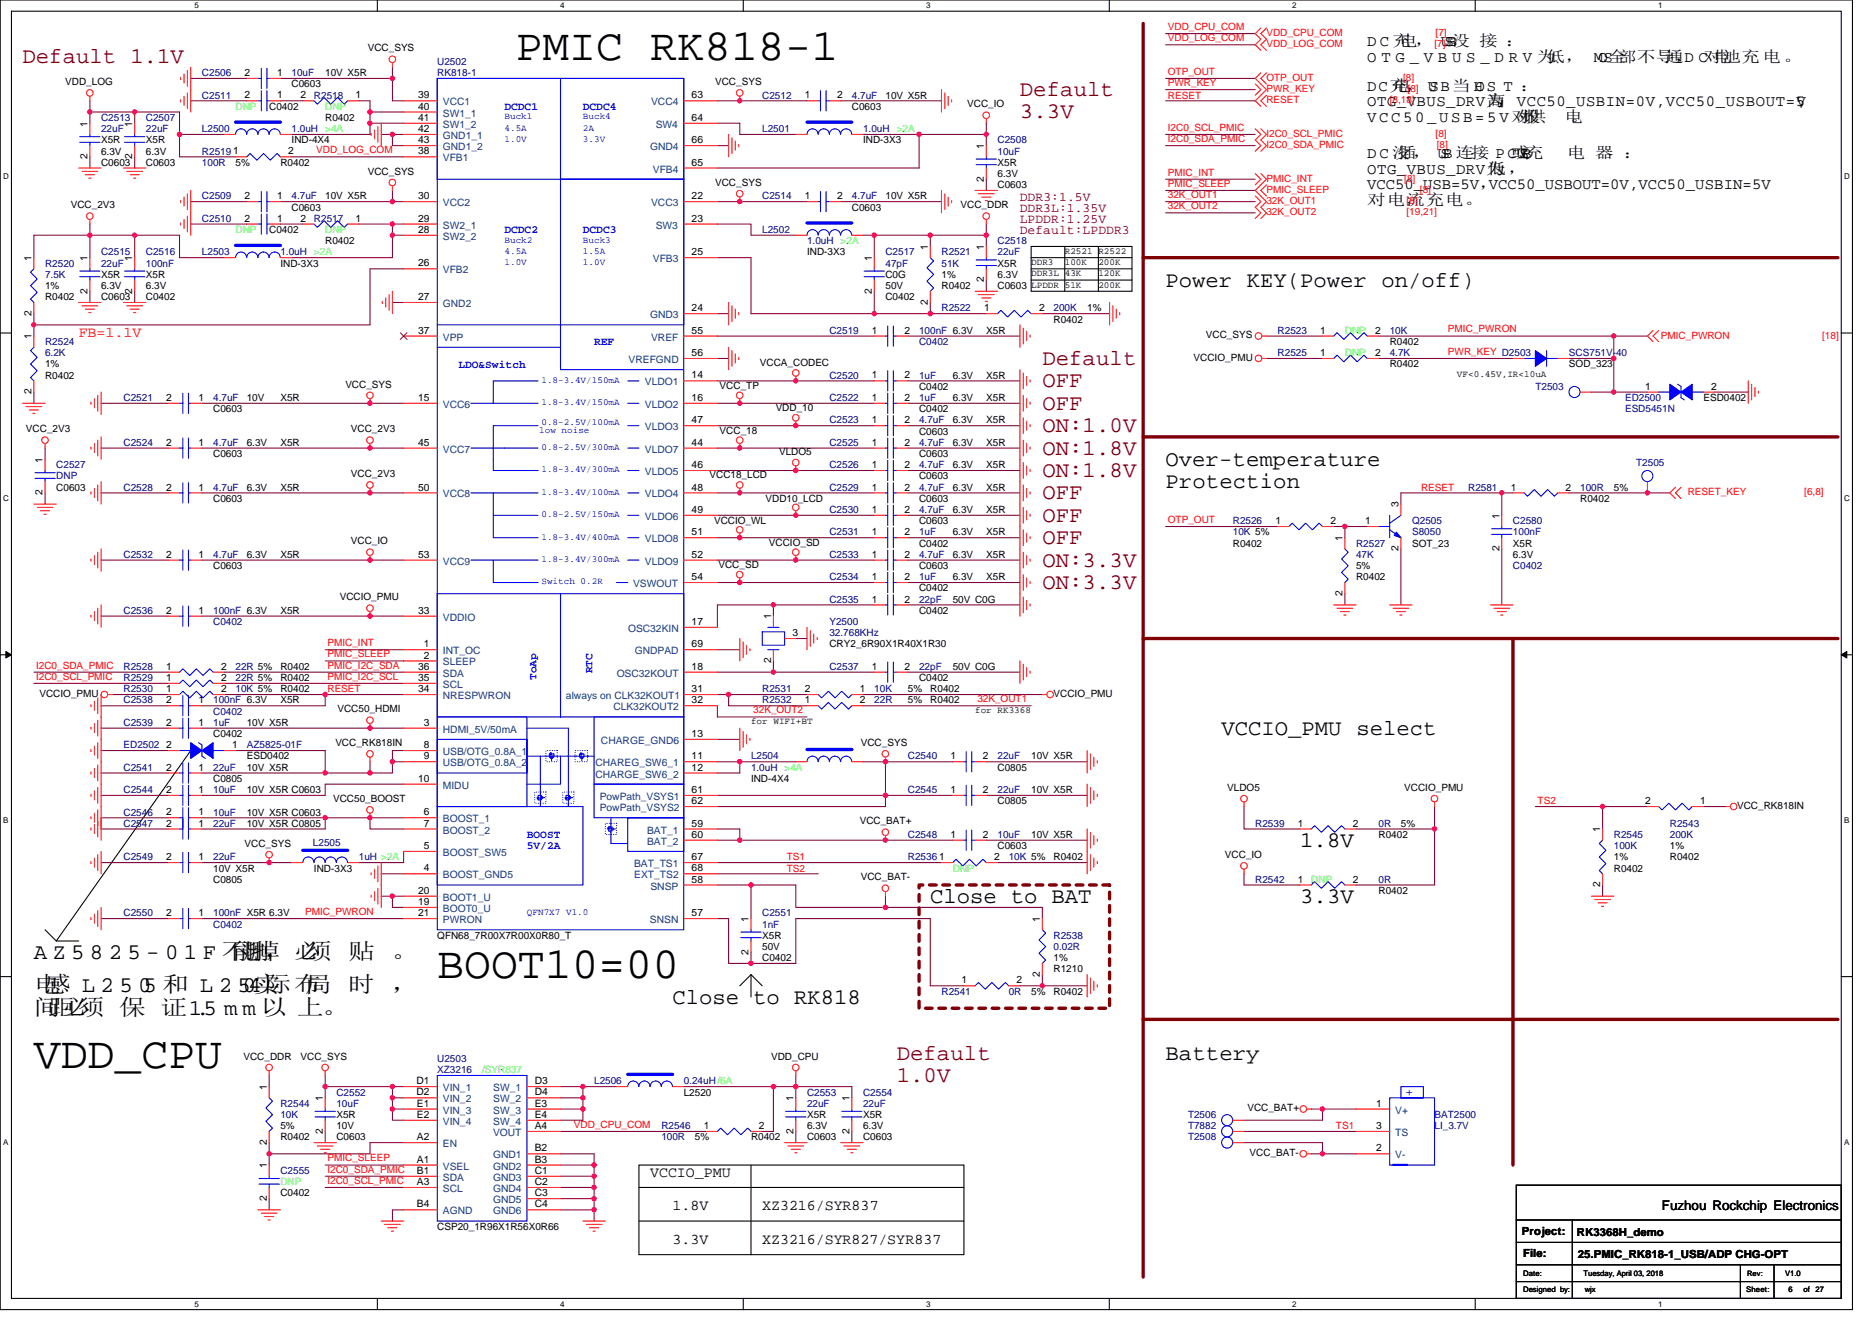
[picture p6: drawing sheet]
<svg xmlns="http://www.w3.org/2000/svg" width="297mm" height="210mm" viewBox="0 0 297 210" stroke-linecap="round" stroke-linejoin="round" font-family="sans-serif">
<defs><g id="words">
<g font-size="7.1">
<text x="81.8" y="9.5">PMIC RK818-1</text>
<text x="69.4" y="155.3">BOOT10=00</text>
<text x="5.4" y="169.5">VDD_CPU</text>
</g>
<text font-size="6.2" fill="#00f" x="220.3" y="186.5">-</text>
<g font-size="3.6">
<text x="5.4" y="152.2">A Z 5 8 2 5 - 0 1 F 不删，必</text>
<text x="36.8" y="152.2">能掉</text>
<text x="48.4" y="152.2">须</text>
<text x="55.2" y="152.2">贴</text>
<text x="62.1" y="152.2">。</text>
<text x="5.4" y="157.5">电</text>
<text x="5.4" y="161.1">间必</text>
<text x="7" y="157.5">感 L 2 5 05 和 L 2 504实</text>
<text x="7.7" y="161.1">距须 保 证1.5 m m 以 上。</text>
<text x="41.9" y="157.5">际布</text>
<text x="48.4" y="157.5">局</text>
<text x="55.2" y="157.5">时</text>
<text x="62.1" y="157.5">，</text>
</g>
<g font-size="3.5" fill="#800000">
<text x="3.6" y="9.9">Default 1.1V</text>
<text x="161.8" y="15.3">Default</text>
<text x="161.8" y="18.8">3.3V</text>
<text x="165.4" y="57.9">Default</text>
<text x="165.4" y="61.5">OFF</text>
<text x="165.4" y="65">OFF</text>
<text x="165.4" y="68.6">ON:1.0V</text>
<text x="165.4" y="72.2">ON:1.8V</text>
<text x="165.4" y="75.7">ON:1.8V</text>
<text x="165.4" y="82.8">OFF</text>
<text x="165.4" y="79.3">OFF</text>
<text x="165.4" y="86.4">OFF</text>
<text x="165.4" y="89.9">ON:3.3V</text>
<text x="165.4" y="93.5">ON:3.3V</text>
<text x="142.3" y="168.2">Default</text>
<text x="142.3" y="171.7">1.0V</text>
</g>
<g font-size="3.5">
<text x="185" y="45.5">Power KEY(Power on/off)</text>
<text x="185" y="73.9">Over-temperature</text>
<text x="185" y="77.5">Protection</text>
<text x="193.8" y="116.6">VCCIO_PMU select</text>
<text x="206.3" y="134.4">1.8V</text>
<text x="147.6" y="143.3">Close to BAT</text>
<text x="206.3" y="143.3">3.3V</text>
<text x="106.7" y="159.3">Close to RK818</text>
<text x="185" y="168.2">Battery</text>
</g>
<g font-size="2.5">
<text x="217" y="7.3">D C 充</text>
<text x="217" y="9.8">O T G _ V B U S _ D R V 为</text>
<text x="222" y="7.3">电， USB没 接 ：</text>
<text x="245.4" y="9.8">低， MOS全</text>
<text x="256.7" y="9.8">部不导，</text>
<text x="264.2" y="9.8">通D C对池充电。</text>
<text x="271.8" y="9.8">电</text>
<text x="217" y="14.4">DC充， U</text>
<text x="217" y="16.9">OTG_VBUS_DRV为</text>
<text x="221" y="14.4">电</text>
<text x="226.8" y="14.4">SB当 H</text>
<text x="234.1" y="14.4">OS T ：</text>
<text x="235.9" y="16.9">高</text>
<text x="237.6" y="16.9">，VCC50_USBIN=0V,VCC50_USBOUT=5</text>
<text x="285" y="16.9">V</text>
<text x="285.2" y="16.9">,</text>
<text x="217" y="19.4">VCC50_USB=5V对供</text>
<text x="240.7" y="19.4">外</text>
<text x="241.5" y="19.4">设</text>
<text x="248.3" y="19.4">电</text>
<text x="249.1" y="19.4">。</text>
<text x="217" y="25.1">D C 没</text>
<text x="217" y="27.6">OTG_VBUS_DRV为</text>
<text x="221.8" y="25.1">插， USB 连接 P C或充</text>
<text x="236" y="27.6">低，</text>
<text x="240.6" y="25.1">USB</text>
<text x="248.6" y="25.1">电 器 ：</text>
<text x="217" y="30">VCC50_USB=5V，</text>
<text x="217" y="32.5">对电流充电。</text>
<text x="236.2" y="30">VCC50_USBOUT=0V,VCC50_USBIN=5V</text>
</g>
<text font-size="2.4" fill="#f00" x="12.5" y="53.4">FB=1.1V</text>
<g font-size="2.4">
<text x="103.2" y="186.8">VCCIO_PMU</text>
<text x="106.7" y="192.1">1.8V</text>
<text x="106.7" y="197.4">3.3V</text>
<text x="120.9" y="192.1">XZ3216/SYR837</text>
<text x="120.9" y="197.4">XZ3216/SYR827/SYR837</text>
</g>
<g font-size="2.1" fill="#800000">
<text x="161.8" y="31.9">DDR3:1.5V</text>
<text x="161.8" y="33.7">DDR3L:1.35V</text>
<text x="161.8" y="35.4">LPDDR:1.25V</text>
<text x="161.8" y="37.2">Default:LPDDR3</text>
</g>
<text font-size="2.1" fill="#00f" x="223" y="173.9">+</text>
<text font-size="2.1" x="263.7" y="192">Fuzhou Rockchip Electronics</text>
<g font-size="1.8" fill="#00f">
<text x="80" y="17.5">DCDC1</text>
<text x="92.5" y="17.5">DCDC4</text>
<text x="80" y="37">DCDC2</text>
<text x="92.5" y="37">DCDC3</text>
<text x="72.8" y="58.4">LDO&amp;Switch</text>
<text x="94.3" y="54.8">REF</text>
<text x="85.1" y="107.9" transform="rotate(-90 85.1 107.9)">ToAp</text>
<text x="94" y="106.8" transform="rotate(-90 94 106.8)">RTC</text>
<text x="83.6" y="133">BOOST</text>
<text x="83.6" y="134.8">5V/2A</text>
</g>
<g font-size="1.8">
<text x="241.5" y="196">Project:</text>
<text x="250.2" y="196.2">RK3368H_demo</text>
<text x="241.7" y="199.5">File:</text>
<text x="250.4" y="199.7">25.PMIC_RK818-1_USB/ADP CHG-OPT</text>
</g>
<g font-size="1.6" fill="#f00">
<text x="185.3" y="4.8">VDD_CPU_COM</text>
<text x="201" y="5.7">VDD_CPU_COM</text>
<text x="227.8" y="5.7">[7]</text>
<text x="185.3" y="6.5">VDD_LOG_COM</text>
<text x="185.3" y="11.9">OTP_OUT</text>
<text x="201" y="7.5">VDD_LOG_COM</text>
<text x="227.6" y="7.5">[7]</text>
<text x="185.3" y="15.6">RESET</text>
<text x="185.3" y="13.7">PWR_KEY</text>
<text x="201" y="16.4">RESET</text>
<text x="201" y="14.6">PWR_KEY</text>
<text x="201" y="12.8">OTP_OUT</text>
<text x="220.5" y="16.4">[8,18]</text>
<text x="222.6" y="12.8">[8]</text>
<text x="223.3" y="14.6">[8]</text>
<text x="185.3" y="20.8">I2C0_SCL_PMIC</text>
<text x="185.3" y="22.5">I2C0_SDA_PMIC</text>
<text x="201" y="21.7">I2C0_SCL_PMIC</text>
<text x="201" y="23.5">I2C0_SDA_PMIC</text>
<text x="227.8" y="21.7">[8]</text>
<text x="228" y="23.5">[8]</text>
<text x="50.2" y="24.3">VDD_LOG_COM</text>
<text x="185.3" y="27.9">PMIC_INT</text>
<text x="185.3" y="29.7">PMIC_SLEEP</text>
<text x="201" y="28.8">PMIC_INT</text>
<text x="222.8" y="28.8">[8]</text>
<text x="185.3" y="33.2">32K_OUT2</text>
<text x="185.3" y="31.4">32K_OUT1</text>
<text x="201" y="30.6">PMIC_SLEEP</text>
<text x="201" y="32.4">32K_OUT1</text>
<text x="201" y="34.1">32K_OUT2</text>
<text x="223.2" y="32.4">[8]</text>
<text x="223.2" y="34.1">[19,21]</text>
<text x="225.3" y="30.6">[8]</text>
<text x="229.8" y="52.8">PMIC_PWRON</text>
<text x="263.5" y="53.9">PMIC_PWRON</text>
<text x="289.1" y="53.9">[18]</text>
<text x="229.8" y="56.3">PWR_KEY D2503</text>
<text x="225.5" y="77.9">RESET</text>
<text x="185.3" y="83">OTP_OUT</text>
<text x="267.8" y="78.6">RESET_KEY</text>
<text x="286.3" y="78.6">[6,8]</text>
<text x="5.7" y="107.9">I2C0_SCL_PMIC</text>
<text x="5.7" y="106.1">I2C0_SDA_PMIC</text>
<text x="52" y="107.9">PMIC_I2C_SCL</text>
<text x="52" y="106.1">PMIC_I2C_SDA</text>
<text x="52" y="104.3">PMIC_SLEEP</text>
<text x="52" y="102.6">PMIC_INT</text>
<text x="52" y="109.9">RESET</text>
<text x="119.5" y="113.2">32K_OUT2</text>
<text x="155.1" y="111.4">32K_OUT1</text>
<text x="244" y="127.7">TS2</text>
<text x="124.9" y="136.5">TS1</text>
<text x="124.9" y="138.3">TS2</text>
<text x="48.4" y="145.2">PMIC_PWRON</text>
<text x="91.1" y="179">VDD_CPU_COM</text>
<text x="212" y="179.2">TS1</text>
<text x="52" y="184.3">PMIC_SLEEP</text>
<text x="52" y="186.1">I2C0_SDA_PMIC</text>
<text x="52" y="187.9">I2C0_SCL_PMIC</text>
</g>
<g font-size="1.6">
<text x="58.4" y="8.2">VCC_SYS</text>
<text x="10.3" y="13.5">VDD_LOG</text>
<text x="38.8" y="15.6">2</text>
<text x="38.8" y="12.1">2</text>
<text x="42.7" y="17.4">C0402</text>
<text x="44" y="15.6">1</text>
<text x="44" y="12.1">1</text>
<text x="46.3" y="13.9">C0603</text>
<text x="47.7" y="15.6">2</text>
<text x="51.6" y="12.1">10V X5R</text>
<text x="56.4" y="15.6">1</text>
<text x="66.4" y="15.6">39</text>
<text x="66.4" y="17.4">40</text>
<text x="109.7" y="15.6">63</text>
<text x="113.5" y="13.5">VCC_SYS</text>
<text x="127.7" y="15.6">1</text>
<text x="132.9" y="15.6">2</text>
<text x="135.2" y="17.4">C0603</text>
<text x="140.5" y="15.6">10V X5R</text>
<text x="153.5" y="17.1">VCC_IO</text>
<text x="13.9" y="20.1" transform="rotate(-90 13.9 20.1)">1</text>
<text x="16" y="22.8">X5R</text>
<text x="21" y="20.1" transform="rotate(-90 21 20.1)">1</text>
<text x="23.2" y="22.8">X5R</text>
<text x="46.3" y="22.8">IND-4X4</text>
<text x="51.6" y="19.2">R0402</text>
<text x="66.4" y="19.2">41</text>
<text x="66.4" y="21">42</text>
<text x="66.4" y="22.7">43</text>
<text x="109.7" y="22.7">66</text>
<text x="109.7" y="19.2">64</text>
<text x="136.9" y="22.8">IND-3X3</text>
<text x="156.1" y="23.6" transform="rotate(-90 156.1 23.6)">1</text>
<text x="13.9" y="25.3" transform="rotate(-90 13.9 25.3)">2</text>
<text x="16" y="26.3">C0603</text>
<text x="16" y="24.5">6.3V</text>
<text x="21" y="25.3" transform="rotate(-90 21 25.3)">2</text>
<text x="23.2" y="26.3">C0603</text>
<text x="23.2" y="24.5">6.3V</text>
<text x="37" y="24.5">1</text>
<text x="37.4" y="26.3">5%</text>
<text x="44.5" y="26.3">R0402</text>
<text x="45.7" y="24.5">2</text>
<text x="58.4" y="27.7">VCC_SYS</text>
<text x="66.4" y="24.5">38</text>
<text x="109.7" y="26.3">65</text>
<text x="113.5" y="29.5">VCC_SYS</text>
<text x="156.1" y="28.8" transform="rotate(-90 156.1 28.8)">2</text>
<text x="158.3" y="29.9">C0603</text>
<text x="158.3" y="26.3">X5R</text>
<text x="158.3" y="28.1">6.3V</text>
<text x="11.2" y="33.1">VCC_2V3</text>
<text x="38.8" y="35.2">2</text>
<text x="38.8" y="31.6">2</text>
<text x="44" y="35.2">1</text>
<text x="44" y="31.6">1</text>
<text x="46.3" y="33.4">C0603</text>
<text x="47.7" y="35.2">2</text>
<text x="51.6" y="31.6">10V X5R</text>
<text x="56.4" y="35.2">1</text>
<text x="66.4" y="31.6">30</text>
<text x="66.4" y="35.2">29</text>
<text x="109.7" y="31.6">22</text>
<text x="109.7" y="35.2">23</text>
<text x="127.7" y="31.6">1</text>
<text x="132.9" y="31.6">2</text>
<text x="135.2" y="33.4">C0603</text>
<text x="140.5" y="31.6">10V X5R</text>
<text x="152.4" y="33.1">VCC_DDR</text>
<text x="5" y="41.4" transform="rotate(-90 5 41.4)">1</text>
<text x="13.9" y="41.4" transform="rotate(-90 13.9 41.4)">1</text>
<text x="21" y="41.4" transform="rotate(-90 21 41.4)">1</text>
<text x="42.7" y="37">C0402</text>
<text x="51.6" y="38.8">R0402</text>
<text x="66.4" y="37">28</text>
<text x="109.7" y="40.5">25</text>
<text x="128.1" y="40.5">IND-3X3</text>
<text x="138.3" y="41.4" transform="rotate(-90 138.3 41.4)">1</text>
<text x="147.2" y="39.6" transform="rotate(-90 147.2 39.6)">1</text>
<text x="156.1" y="39.6" transform="rotate(-90 156.1 39.6)">1</text>
<text x="7.2" y="47.6">R0402</text>
<text x="7.2" y="45.9">1%</text>
<text x="13.9" y="46.6" transform="rotate(-90 13.9 46.6)">2</text>
<text x="16" y="47.6">C0603</text>
<text x="16" y="44.1">X5R</text>
<text x="16" y="45.9">6.3V</text>
<text x="21" y="46.6" transform="rotate(-90 21 46.6)">2</text>
<text x="23.2" y="47.6">C0402</text>
<text x="23.2" y="44.1">X5R</text>
<text x="23.2" y="45.9">6.3V</text>
<text x="44.5" y="42.3">IND-3X3</text>
<text x="66.4" y="42.3">26</text>
<text x="66.4" y="47.6">27</text>
<text x="138.3" y="46.6" transform="rotate(-90 138.3 46.6)">2</text>
<text x="140.5" y="47.6">C0402</text>
<text x="140.5" y="44.1">C0G</text>
<text x="140.5" y="45.9">50V</text>
<text x="149.4" y="45.9">R0402</text>
<text x="149.4" y="44.1">1%</text>
<text x="156.1" y="44.8" transform="rotate(-90 156.1 44.8)">2</text>
<text x="158.3" y="45.9">C0603 LPDDR 51K</text>
<text x="158.3" y="42.3">X5R</text>
<text x="158.3" y="44.1">6.3V</text>
<text x="5" y="53.9" transform="rotate(-90 5 53.9)">1</text>
<text x="5" y="50.2" transform="rotate(-90 5 50.2)">2</text>
<text x="66.4" y="53">37</text>
<text x="109.7" y="49.4">24</text>
<text x="109.7" y="53">55</text>
<text x="138.4" y="53">1</text>
<text x="143.5" y="53">2</text>
<text x="147.2" y="48.4" transform="rotate(-90 147.2 48.4)">2</text>
<text x="156.1" y="49.4">1</text>
<text x="156.5" y="53">X5R</text>
<text x="164.9" y="49.4">2</text>
<text x="167.2" y="51.2">R0402</text>
<text x="172.5" y="49.4">1%</text>
<text x="191.3" y="53.7">VCC_SYS</text>
<text x="209.5" y="53">1</text>
<text x="218.2" y="53">2</text>
<text x="7.2" y="58.3">1%</text>
<text x="109.7" y="56.5">56</text>
<text x="120.6" y="58.1">VCCA_CODEC</text>
<text x="189.4" y="57.3">VCCIO_PMU</text>
<text x="209.5" y="56.5">1</text>
<text x="218.2" y="56.5">2</text>
<text x="220.5" y="54.8">R0402</text>
<text x="220.5" y="58.3">R0402</text>
<text x="249" y="58.3">SOD_323</text>
<text x="5" y="62.6" transform="rotate(-90 5 62.6)">2</text>
<text x="7.2" y="60.1">R0402</text>
<text x="26.3" y="63.6">2</text>
<text x="31.5" y="63.6">1</text>
<text x="33.8" y="65.4">C0603</text>
<text x="39.2" y="63.6">10V</text>
<text x="44.5" y="63.6">X5R</text>
<text x="54.8" y="61.5">VCC_SYS</text>
<text x="66.4" y="63.6">15</text>
<text x="109.7" y="63.6">16</text>
<text x="109.7" y="60.1">14</text>
<text x="114.2" y="61.7">VCC_TP</text>
<text x="123.1" y="65.3">VDD_10</text>
<text x="138.4" y="60.1">1</text>
<text x="138.4" y="63.6">1</text>
<text x="143.5" y="60.1">2</text>
<text x="143.5" y="63.6">2</text>
<text x="145.8" y="61.9">C0402</text>
<text x="145.8" y="65.4">C0402</text>
<text x="151.2" y="60.1">6.3V</text>
<text x="151.2" y="63.6">6.3V</text>
<text x="156.5" y="60.1">X5R</text>
<text x="156.5" y="63.6">X5R</text>
<text x="261" y="61.8">1</text>
<text x="270.3" y="63.6">ESD0402</text>
<text x="271.5" y="61.8">2</text>
<text x="4.1" y="68.6">VCC_2V3</text>
<text x="26.3" y="70.7">2</text>
<text x="31.5" y="70.7">1</text>
<text x="39.2" y="70.8">6.3V</text>
<text x="44.5" y="70.8">X5R</text>
<text x="55.7" y="68.6">VCC_2V3</text>
<text x="66.4" y="70.7">45</text>
<text x="109.7" y="70.7">44</text>
<text x="109.7" y="67.2">47</text>
<text x="114.2" y="68.8">VCC_18</text>
<text x="138.4" y="67.2">1</text>
<text x="138.4" y="70.7">1</text>
<text x="143.5" y="67.2">2</text>
<text x="143.5" y="70.7">2</text>
<text x="145.8" y="69">C0603</text>
<text x="151.2" y="67.2">6.3V</text>
<text x="151.2" y="70.8">6.3V</text>
<text x="156.5" y="67.2">X5R</text>
<text x="156.5" y="70.8">X5R</text>
<text x="6.8" y="73.4" transform="rotate(-90 6.8 73.4)">1</text>
<text x="8.9" y="77.9">C0603</text>
<text x="26.3" y="77.9">2</text>
<text x="31.5" y="77.9">1</text>
<text x="33.8" y="72.5">C0603</text>
<text x="39.2" y="77.9">6.3V</text>
<text x="44.5" y="77.9">X5R</text>
<text x="55.7" y="75.7">VCC_2V3</text>
<text x="66.4" y="77.9">50</text>
<text x="109.7" y="77.9">48</text>
<text x="109.7" y="74.3">46</text>
<text x="112.6" y="75.9">VCC18_LCD</text>
<text x="123.6" y="72.2">VLDO5</text>
<text x="138.4" y="77.9">1</text>
<text x="138.4" y="74.3">1</text>
<text x="143.5" y="77.9">2</text>
<text x="143.5" y="74.3">2</text>
<text x="145.8" y="72.5">C0603</text>
<text x="145.8" y="76.1">C0603</text>
<text x="151.2" y="77.9">6.3V</text>
<text x="151.2" y="74.3">6.3V</text>
<text x="156.5" y="77.9">X5R</text>
<text x="156.5" y="74.3">X5R</text>
<text x="239.7" y="77.9">1</text>
<text x="248.4" y="77.9">2</text>
<text x="256.1" y="77.9">5%</text>
<text x="6.8" y="78.6" transform="rotate(-90 6.8 78.6)">2</text>
<text x="33.8" y="79.7">C0603</text>
<text x="109.7" y="81.4">49</text>
<text x="113.3" y="83.2">VCCIO_WL</text>
<text x="121.5" y="79.7">VDD10_LCD</text>
<text x="138.4" y="81.4">1</text>
<text x="143.5" y="81.4">2</text>
<text x="145.8" y="79.7">C0603</text>
<text x="145.8" y="83.2">C0603</text>
<text x="151.2" y="81.4">6.3V</text>
<text x="156.5" y="81.4">X5R</text>
<text x="202.4" y="83.2">1</text>
<text x="211.1" y="83.2">2</text>
<text x="216.6" y="83.2">1</text>
<text x="221.9" y="80.5" transform="rotate(-90 221.9 80.5)">3</text>
<text x="237.9" y="82.3" transform="rotate(-90 237.9 82.3)">1</text>
<text x="250.7" y="79.7">R0402</text>
<text x="26.3" y="88.5">2</text>
<text x="31.5" y="88.5">1</text>
<text x="39.2" y="88.5">6.3V</text>
<text x="44.5" y="88.5">X5R</text>
<text x="55.7" y="86.4">VCC_IO</text>
<text x="66.4" y="88.5">53</text>
<text x="109.7" y="85">51</text>
<text x="109.7" y="88.5">52</text>
<text x="122" y="86.6">VCCIO_SD</text>
<text x="138.4" y="85">1</text>
<text x="138.4" y="88.5">1</text>
<text x="143.5" y="85">2</text>
<text x="143.5" y="88.5">2</text>
<text x="145.8" y="86.8">C0402</text>
<text x="151.2" y="85">6.3V</text>
<text x="151.2" y="88.5">6.3V</text>
<text x="156.5" y="85">X5R</text>
<text x="156.5" y="88.5">X5R</text>
<text x="195.6" y="86.8">R0402</text>
<text x="213" y="85.9" transform="rotate(-90 213 85.9)">1</text>
<text x="221.9" y="87.5" transform="rotate(-90 221.9 87.5)">2</text>
<text x="224.1" y="86.8">SOT_23</text>
<text x="237.9" y="87.5" transform="rotate(-90 237.9 87.5)">2</text>
<text x="240.1" y="86.8">X5R</text>
<text x="240.1" y="88.5">6.3V</text>
<text x="33.8" y="90.3">C0603</text>
<text x="53.9" y="95.3">VCCIO_PMU</text>
<text x="109.7" y="92.1">54</text>
<text x="114" y="90.1">VCC_SD</text>
<text x="138.4" y="95.6">1</text>
<text x="138.4" y="92.1">1</text>
<text x="143.5" y="95.6">2</text>
<text x="143.5" y="92.1">2</text>
<text x="145.8" y="90.3">C0603</text>
<text x="145.8" y="93.9">C0402</text>
<text x="151.2" y="95.7">50V C0G</text>
<text x="151.2" y="92.1">6.3V</text>
<text x="156.5" y="92.1">X5R</text>
<text x="213" y="94.6" transform="rotate(-90 213 94.6)">2</text>
<text x="215.2" y="92.1">R0402</text>
<text x="215.2" y="90.3">5%</text>
<text x="26.3" y="97.4">2</text>
<text x="31.5" y="97.4">1</text>
<text x="44.5" y="97.4">X5R</text>
<text x="66.4" y="97.4">33</text>
<text x="109.7" y="99.2">17</text>
<text x="122.3" y="98.3" transform="rotate(-90 122.3 98.3)">1</text>
<text x="125.7" y="101">3</text>
<text x="145.8" y="97.4">C0402</text>
<text x="26.3" y="106.3">1</text>
<text x="35.1" y="106.3">2</text>
<text x="44.5" y="106.3">R0402</text>
<text x="66.4" y="106.3">36</text>
<text x="67.2" y="104.5">2</text>
<text x="67.2" y="102.7">1</text>
<text x="109.7" y="106.3">18</text>
<text x="109.7" y="102.7">69</text>
<text x="122.3" y="105.3" transform="rotate(-90 122.3 105.3)">2</text>
<text x="131.6" y="102.8">CRY2_6R90X1R40X1R30</text>
<text x="138.4" y="106.3">1</text>
<text x="143.5" y="106.3">2</text>
<text x="151.2" y="106.3">50V C0G</text>
<text x="6.3" y="110.6">VCCIO_PMU</text>
<text x="26.3" y="109.9">1</text>
<text x="26.3" y="111.6">2</text>
<text x="26.3" y="108.1">1</text>
<text x="31.5" y="111.6">1</text>
<text x="35.1" y="109.9">2</text>
<text x="35.1" y="108.1">2</text>
<text x="44.5" y="111.7">X5R</text>
<text x="44.5" y="109.9">R0402</text>
<text x="44.5" y="108.1">R0402</text>
<text x="53.5" y="113.1">VCC50_HDMI</text>
<text x="66.4" y="108.1">35</text>
<text x="66.4" y="109.9">34</text>
<text x="109.7" y="111.6">32</text>
<text x="109.7" y="109.9">31</text>
<text x="127.7" y="111.6">1</text>
<text x="127.7" y="109.9">2</text>
<text x="136.4" y="111.6">2</text>
<text x="136.4" y="109.9">1</text>
<text x="144.1" y="111.7">5%</text>
<text x="144.1" y="109.9">5%</text>
<text x="145.8" y="108.1">C0402</text>
<text x="147.6" y="111.7">R0402</text>
<text x="147.6" y="109.9">R0402</text>
<text x="167.2" y="110.6">VCCIO_PMU</text>
<text x="26.3" y="115.2">2</text>
<text x="26.3" y="118.7">2</text>
<text x="31.5" y="115.2">1</text>
<text x="33.8" y="117">C0402</text>
<text x="36.8" y="118.7">1</text>
<text x="39.2" y="115.2">10V X5R</text>
<text x="53.2" y="118.4">VCC_RK818IN</text>
<text x="67.2" y="115.2">3</text>
<text x="67.2" y="118.7">8</text>
<text x="109.7" y="117">13</text>
<text x="136.6" y="118.4">VCC_SYS</text>
<text x="26.3" y="125.9">2</text>
<text x="26.3" y="122.3">2</text>
<text x="31.5" y="125.9">1</text>
<text x="31.5" y="122.3">1</text>
<text x="33.8" y="124.1">C0805</text>
<text x="39.2" y="122.3">10V X5R</text>
<text x="39.2" y="125.9">10V X5R C0603</text>
<text x="39.2" y="120.5">ESD0402</text>
<text x="66.4" y="124.1">10</text>
<text x="67.2" y="120.5">9</text>
<text x="109.7" y="122.3">12</text>
<text x="109.7" y="120.5">11</text>
<text x="109.7" y="125.9">61</text>
<text x="119.2" y="124.1">IND-4X4</text>
<text x="150.8" y="120.5">1</text>
<text x="150.8" y="125.9">1</text>
<text x="156" y="120.5">2</text>
<text x="156" y="125.9">2</text>
<text x="158.3" y="122.3">C0805</text>
<text x="163.6" y="120.5">10V X5R</text>
<text x="163.6" y="125.9">10V X5R</text>
<text x="194.7" y="125.5">VLDO5</text>
<text x="222.8" y="125.5">VCCIO_PMU</text>
<text x="26.3" y="129.4">2</text>
<text x="26.3" y="131.2">2</text>
<text x="31.5" y="129.4">1</text>
<text x="31.5" y="131.2">1</text>
<text x="39.2" y="129.4">10V X5R C0603</text>
<text x="39.2" y="131.2">10V X5R C0805</text>
<text x="52.8" y="127.3">VCC50_BOOST</text>
<text x="67.2" y="129.4">6</text>
<text x="67.2" y="131.2">7</text>
<text x="109.7" y="131.2">59</text>
<text x="109.7" y="127.6">62</text>
<text x="136.4" y="130.9">VCC_BAT+</text>
<text x="158.3" y="127.7">C0805</text>
<text x="205.9" y="131.2">1</text>
<text x="214.6" y="131.2">2</text>
<text x="222.3" y="131.2">5%</text>
<text x="261" y="127.6">2</text>
<text x="269.8" y="127.6">1</text>
<text x="275.6" y="128.4">VCC_RK818IN</text>
<text x="26.3" y="136.5">2</text>
<text x="31.5" y="136.5">1</text>
<text x="38.8" y="134.4">VCC_SYS</text>
<text x="67.2" y="134.7">5</text>
<text x="109.7" y="136.5">67</text>
<text x="109.7" y="133">60</text>
<text x="149" y="136.5">1</text>
<text x="150.8" y="133">1</text>
<text x="156" y="133">2</text>
<text x="157.8" y="136.5">2</text>
<text x="158.3" y="134.8">C0603</text>
<text x="163.6" y="133">10V X5R</text>
<text x="167.2" y="136.5">R0402</text>
<text x="194.4" y="136.2">VCC_IO</text>
<text x="218.7" y="133">R0402</text>
<text x="253.9" y="132.1" transform="rotate(-90 253.9 132.1)">1</text>
<text x="256.1" y="136.5">1%</text>
<text x="265" y="136.5">R0402</text>
<text x="265" y="134.8">1%</text>
<text x="33.8" y="140.1">C0805</text>
<text x="33.8" y="138.3">10V X5R</text>
<text x="49.8" y="138.3">IND-3X3</text>
<text x="66.4" y="143.6">19</text>
<text x="66.4" y="141.9">20</text>
<text x="67.2" y="138.3">4</text>
<text x="109.7" y="138.3">68</text>
<text x="109.7" y="140.1">58</text>
<text x="136.6" y="139.7">VCC_BAT-</text>
<text x="205.9" y="140.1">1</text>
<text x="214.6" y="140.1">2</text>
<text x="218.7" y="141.9">R0402</text>
<text x="253.9" y="140.8" transform="rotate(-90 253.9 140.8)">2</text>
<text x="256.1" y="138.3">R0402</text>
<text x="26.3" y="145.4">2</text>
<text x="31.5" y="145.4">1</text>
<text x="66.4" y="145.4">21</text>
<text x="69.4" y="149">QFN68_7R00X7R00X0R80_T</text>
<text x="109.7" y="145.4">57</text>
<text x="118.8" y="146.3" transform="rotate(-90 118.8 146.3)">1</text>
<text x="120.9" y="149">X5R</text>
<text x="165" y="146.3" transform="rotate(-90 165 146.3)">1</text>
<text x="118.8" y="151.5" transform="rotate(-90 118.8 151.5)">2</text>
<text x="120.9" y="152.5">C0402</text>
<text x="120.9" y="150.8">50V</text>
<text x="165" y="155.1" transform="rotate(-90 165 155.1)">2</text>
<text x="167.2" y="154.3">R1210</text>
<text x="167.2" y="152.5">1%</text>
<text x="152.6" y="156.1">1</text>
<text x="161.3" y="156.1">2</text>
<text x="163.6" y="157.9">5%</text>
<text x="167.2" y="157.9">R0402</text>
<text x="38.6" y="168.2">VCC_DDR</text>
<text x="42.3" y="173" transform="rotate(-90 42.3 173)">1</text>
<text x="47.7" y="168.2">VCC_SYS</text>
<text x="66.1" y="172.1">D1</text>
<text x="66.1" y="173.9">D2</text>
<text x="84.9" y="172.1">D3</text>
<text x="84.9" y="173.9">D4</text>
<text x="108.5" y="173.9">L2520</text>
<text x="122.4" y="168.2">VDD_CPU</text>
<text x="44.5" y="179.2">5%</text>
<text x="51.2" y="180" transform="rotate(-90 51.2 180)">2</text>
<text x="51.2" y="174.8" transform="rotate(-90 51.2 174.8)">1</text>
<text x="53.4" y="177.4">X5R</text>
<text x="53.4" y="179.2">10V</text>
<text x="66.2" y="175.6">E1</text>
<text x="66.2" y="177.4">E2</text>
<text x="84.9" y="179.2">A4</text>
<text x="84.9" y="175.6">E3</text>
<text x="84.9" y="177.4">E4</text>
<text x="111.7" y="179.2">1</text>
<text x="120.4" y="179.2">2</text>
<text x="125.9" y="180" transform="rotate(-90 125.9 180)">2</text>
<text x="125.9" y="174.8" transform="rotate(-90 125.9 174.8)">1</text>
<text x="128.1" y="177.4">X5R</text>
<text x="128.1" y="179.2">6.3V</text>
<text x="134.8" y="180" transform="rotate(-90 134.8 180)">2</text>
<text x="134.8" y="174.8" transform="rotate(-90 134.8 174.8)">1</text>
<text x="136.9" y="177.4">X5R</text>
<text x="136.9" y="179.2">6.3V</text>
<text x="197.9" y="176.4">VCC_BAT+</text>
<text x="218.4" y="175.6">1</text>
<text x="218.4" y="179.2">3</text>
<text x="42.3" y="185.4" transform="rotate(-90 42.3 185.4)">1</text>
<text x="42.3" y="181.7" transform="rotate(-90 42.3 181.7)">2</text>
<text x="44.5" y="181">R0402</text>
<text x="53.4" y="181">C0603</text>
<text x="66.2" y="184.5">A1</text>
<text x="66.2" y="181">A2</text>
<text x="84.9" y="182.8">B2</text>
<text x="84.9" y="184.5">B3</text>
<text x="110.3" y="181">5%</text>
<text x="119.2" y="181">R0402</text>
<text x="128.1" y="181">C0603</text>
<text x="136.9" y="181">C0603</text>
<text x="198.3" y="183.5">VCC_BAT-</text>
<text x="218.4" y="182.8">2</text>
<text x="42.3" y="190.6" transform="rotate(-90 42.3 190.6)">2</text>
<text x="44.5" y="189.9">C0402</text>
<text x="66.2" y="186.3">B1</text>
<text x="66.2" y="191.6">B4</text>
<text x="66.2" y="188.1">A3</text>
<text x="84.9" y="186.3">C1</text>
<text x="84.9" y="188.1">C2</text>
<text x="84.9" y="189.9">C3</text>
<text x="84.9" y="191.6">C4</text>
<text x="69.4" y="195.2">CSP20_1R96X1R56X0R66</text>
</g>
<g font-size="1.6" fill="#000080">
<text x="69.4" y="10.3">U2502</text>
<text x="32" y="15.6">C2511</text>
<text x="32" y="12.1">C2506</text>
<text x="46.3" y="12.1">10uF</text>
<text x="49.8" y="15.6">R2518</text>
<text x="69.4" y="12.1">RK818-1</text>
<text x="120.9" y="15.6">C2512</text>
<text x="135.2" y="15.6">4.7uF</text>
<text x="16" y="19.2">C2513</text>
<text x="16" y="21">22uF</text>
<text x="23.2" y="19.2">C2507</text>
<text x="23.2" y="21">22uF</text>
<text x="32" y="21">L2500</text>
<text x="46.3" y="21">1.0uH</text>
<text x="120.9" y="21">L2501</text>
<text x="136.9" y="21">1.0uH</text>
<text x="158.3" y="22.8">C2508</text>
<text x="32" y="24.5">R2519</text>
<text x="32" y="26.3">100R</text>
<text x="158.3" y="24.5">10uF</text>
<text x="32" y="35.2">C2510</text>
<text x="32" y="31.6">C2509</text>
<text x="46.3" y="31.6">4.7uF</text>
<text x="49.8" y="35.2">R2517</text>
<text x="120.9" y="31.6">C2514</text>
<text x="135.2" y="31.6">4.7uF</text>
<text x="16" y="40.5">C2515</text>
<text x="23.2" y="40.5">C2516</text>
<text x="32" y="40.5">L2503</text>
<text x="44.5" y="40.5">1.0uH</text>
<text x="120.9" y="37">L2502</text>
<text x="128.1" y="38.8">1.0uH</text>
<text x="140.5" y="40.5">C2517</text>
<text x="149.4" y="40.5">R2521</text>
<text x="158.3" y="38.8">C2518</text>
<text x="158.3" y="40.5">22uF</text>
<text x="7.2" y="42.3">R2520</text>
<text x="7.2" y="44.1">7.5K</text>
<text x="16" y="42.3">22uF</text>
<text x="23.2" y="42.3">100nF</text>
<text x="140.5" y="42.3">47pF</text>
<text x="149.4" y="42.3">51K</text>
<text x="131.6" y="53">C2519</text>
<text x="145.8" y="53">100nF 6.3V</text>
<text x="149.4" y="49.4">R2522</text>
<text x="167.2" y="49.4">200K</text>
<text x="202.7" y="53">R2523</text>
<text x="220.5" y="53">10K</text>
<text x="7.2" y="54.8">R2524</text>
<text x="7.2" y="56.5">6.2K</text>
<text x="145.8" y="54.8">C0402</text>
<text x="202.7" y="56.5">R2525</text>
<text x="220.5" y="56.5">4.7K</text>
<text x="249" y="56.5">SCS751V-40</text>
<text x="19.6" y="63.6">C2521</text>
<text x="33.8" y="63.6">4.7uF</text>
<text x="131.6" y="60.1">C2520</text>
<text x="131.6" y="63.6">C2522</text>
<text x="145.8" y="60.1">1uF</text>
<text x="145.8" y="63.6">1uF</text>
<text x="243.6" y="61.9">T2503</text>
<text x="257.8" y="63.6">ED2500</text>
<text x="257.8" y="65.4">ESD5451N</text>
<text x="19.6" y="70.8">C2524</text>
<text x="33.8" y="70.8">4.7uF</text>
<text x="131.6" y="67.2">C2523</text>
<text x="131.6" y="70.8">C2525</text>
<text x="145.8" y="67.2">4.7uF</text>
<text x="145.8" y="70.8">4.7uF</text>
<text x="8.9" y="74.3">C2527</text>
<text x="8.9" y="76.1">DNP</text>
<text x="19.6" y="77.9">C2528</text>
<text x="33.8" y="77.9">4.7uF</text>
<text x="131.6" y="77.9">C2529</text>
<text x="131.6" y="74.3">C2526</text>
<text x="145.8" y="77.9">4.7uF</text>
<text x="145.8" y="74.3">4.7uF</text>
<text x="233" y="77.9">R2581</text>
<text x="250.7" y="77.9">100R</text>
<text x="259.6" y="74">T2505</text>
<text x="131.6" y="81.4">C2530</text>
<text x="145.8" y="81.4">4.7uF</text>
<text x="195.6" y="83.2">R2526</text>
<text x="224.1" y="83.2">Q2505</text>
<text x="240.1" y="83.2">C2580</text>
<text x="19.6" y="88.5">C2532</text>
<text x="33.8" y="88.5">4.7uF</text>
<text x="131.6" y="85">C2531</text>
<text x="131.6" y="88.5">C2533</text>
<text x="145.8" y="85">1uF</text>
<text x="145.8" y="88.5">4.7uF</text>
<text x="195.6" y="85">10K 5%</text>
<text x="215.2" y="86.8">R2527</text>
<text x="215.2" y="88.5">47K</text>
<text x="224.1" y="85">S8050</text>
<text x="240.1" y="85">100nF</text>
<text x="131.6" y="95.7">C2535</text>
<text x="131.6" y="92.1">C2534</text>
<text x="145.8" y="95.7">22pF</text>
<text x="145.8" y="92.1">1uF</text>
<text x="240.1" y="90.3">C0402</text>
<text x="19.6" y="97.4">C2536</text>
<text x="33.8" y="97.4">100nF 6.3V</text>
<text x="33.8" y="99.2">C0402</text>
<text x="131.6" y="99.2">Y2500</text>
<text x="131.6" y="101">32.768KHz</text>
<text x="19.6" y="106.3">R2528</text>
<text x="37.4" y="106.3">22R 5%</text>
<text x="131.6" y="106.3">C2537</text>
<text x="145.8" y="106.3">22pF</text>
<text x="19.6" y="109.9">R2530</text>
<text x="19.6" y="111.7">C2538</text>
<text x="19.6" y="108.1">R2529</text>
<text x="33.8" y="111.7">100nF 6.3V</text>
<text x="33.8" y="113.4">C0402</text>
<text x="37.4" y="109.9">10K 5%</text>
<text x="37.4" y="108.1">22R 5%</text>
<text x="120.9" y="111.7">R2532</text>
<text x="120.9" y="109.9">R2531</text>
<text x="138.7" y="111.7">22R</text>
<text x="138.7" y="109.9">10K</text>
<text x="19.6" y="115.2">C2539</text>
<text x="19.6" y="118.8">ED2502</text>
<text x="33.8" y="115.2">1uF</text>
<text x="39.2" y="118.8">AZ5825-01F</text>
<text x="19.6" y="125.9">C2544</text>
<text x="19.6" y="122.3">C2541</text>
<text x="33.8" y="125.9">10uF</text>
<text x="33.8" y="122.3">22uF</text>
<text x="119.2" y="120.5">L2504</text>
<text x="119.2" y="122.3">1.0uH</text>
<text x="144.1" y="120.5">C2540</text>
<text x="144.1" y="125.9">C2545</text>
<text x="158.3" y="120.5">22uF</text>
<text x="158.3" y="125.9">22uF</text>
<text x="19.6" y="129.4">C2546</text>
<text x="19.6" y="131.2">C2547</text>
<text x="33.8" y="129.4">10uF</text>
<text x="33.8" y="131.2">22uF</text>
<text x="199.2" y="131.2">R2539</text>
<text x="218.7" y="131.2">0R</text>
<text x="265" y="131.2">R2543</text>
<text x="19.6" y="136.5">C2549</text>
<text x="33.8" y="136.5">22uF</text>
<text x="49.7" y="134.2">L2505</text>
<text x="56.9" y="136.5">1uH &gt;2A</text>
<text x="144.1" y="133">C2548</text>
<text x="144.1" y="136.5">R2536</text>
<text x="158.3" y="133">10uF</text>
<text x="160.1" y="136.5">10K 5%</text>
<text x="256.1" y="133">R2545</text>
<text x="256.1" y="134.8">100K</text>
<text x="265" y="133">200K</text>
<text x="199.2" y="140.1">R2542</text>
<text x="218.7" y="140.1">0R</text>
<text x="19.6" y="145.4">C2550</text>
<text x="33.8" y="145.4">100nF X5R 6.3V</text>
<text x="33.8" y="147.2">C0402</text>
<text x="120.9" y="145.4">C2551</text>
<text x="120.9" y="147.2">1nF</text>
<text x="167.2" y="149">R2538</text>
<text x="167.2" y="150.8">0.02R</text>
<text x="149.4" y="157.9">R2541</text>
<text x="160.1" y="157.9">0R</text>
<text x="53.4" y="173.9">C2552</text>
<text x="69.4" y="168.6">U2503</text>
<text x="69.4" y="170.3">XZ3216</text>
<text x="94.3" y="172.1">L2506</text>
<text x="108.5" y="172.1">0.24uH/6A</text>
<text x="128.1" y="173.9">C2553</text>
<text x="136.9" y="173.9">C2554</text>
<text x="44.5" y="175.7">R2544</text>
<text x="44.5" y="177.4">10K</text>
<text x="53.4" y="175.7">10uF</text>
<text x="104.9" y="179.2">R2546</text>
<text x="128.1" y="175.7">22uF</text>
<text x="136.9" y="175.7">22uF</text>
<text x="188.5" y="177.4">T2506</text>
<text x="188.5" y="179.2">T7882</text>
<text x="227.6" y="177.4">BAT2500</text>
<text x="227.6" y="179.2">LI_3.7V</text>
<text x="104.9" y="181">100R</text>
<text x="188.5" y="181">T2508</text>
<text x="44.5" y="186.3">C2555</text>
</g>
<g font-size="1.6" fill="#0f0">
<text x="37.4" y="17.4">DNP</text>
<text x="51.6" y="17.4">DNP</text>
<text x="51.6" y="21">&gt;4A</text>
<text x="142.3" y="21">&gt;2A</text>
<text x="37.4" y="37">DNP</text>
<text x="49.8" y="40.5">&gt;2A</text>
<text x="51.6" y="37">DNP</text>
<text x="133.4" y="38.8">&gt;2A</text>
<text x="213.4" y="53">DNP</text>
<text x="213.4" y="56.5">DNP</text>
<text x="124.5" y="122.3">&gt;4A</text>
<text x="151.2" y="138.3">DNP</text>
<text x="208.1" y="140.1">DNP</text>
<text x="76.5" y="170.3">/SYR837</text>
<text x="44.5" y="188.1">DNP</text>
</g>
<g font-size="1.6" fill="#004080">
<text x="70.3" y="16.7">VCC1</text>
<text x="103.3" y="16.7">VCC4</text>
<text x="70.3" y="18.5">SW1_1</text>
<text x="70.3" y="20.3">SW1_2</text>
<text x="70.3" y="22.1">GND1_1</text>
<text x="70.3" y="23.8">GND1_2</text>
<text x="103.1" y="23.8">GND4</text>
<text x="104.1" y="20.3">SW4</text>
<text x="70.3" y="25.6">VFB1</text>
<text x="103.6" y="27.4">VFB4</text>
<text x="70.3" y="32.7">VCC2</text>
<text x="103.3" y="32.7">VCC3</text>
<text x="70.3" y="36.3">SW2_1</text>
<text x="70.3" y="38.1">SW2_2</text>
<text x="103.6" y="41.6">VFB3</text>
<text x="104.1" y="36.3">SW3</text>
<text x="70.3" y="43.4">VFB2</text>
<text x="70.3" y="48.7">GND2</text>
<text x="103.1" y="50.5">GND3</text>
<text x="70.3" y="54.1">VPP</text>
<text x="99.7" y="57.6">VREFGND</text>
<text x="103.3" y="54.1">VREF</text>
<text x="70.3" y="64.7">VCC6</text>
<text x="102.3" y="64.7">VLDO2</text>
<text x="102.3" y="61.2">VLDO1</text>
<text x="70.3" y="71.8">VCC7</text>
<text x="102.3" y="71.8">VLDO7</text>
<text x="102.3" y="68.3">VLDO3</text>
<text x="102.3" y="75.4">VLDO5</text>
<text x="70.3" y="79">VCC8</text>
<text x="102.3" y="82.5">VLDO6</text>
<text x="102.3" y="79">VLDO4</text>
<text x="70.3" y="89.6">VCC9</text>
<text x="102.3" y="86.1">VLDO8</text>
<text x="102.3" y="89.6">VLDO9</text>
<text x="100.5" y="93.2">VSWOUT</text>
<text x="70.3" y="98.5">VDDIO</text>
<text x="99.6" y="100.3">OSC32KIN</text>
<text x="70.3" y="107.4">SDA</text>
<text x="70.3" y="105.6">SLEEP</text>
<text x="70.3" y="103.8">INT_OC</text>
<text x="97.9" y="107.4">OSC32KOUT</text>
<text x="100.7" y="103.8">GNDPAD</text>
<text x="70.3" y="109.2">SCL</text>
<text x="70.3" y="111">NRESPWRON</text>
<text x="89.8" y="111">always on CLK32KOUT1</text>
<text x="97.3" y="112.7">CLK32KOUT2</text>
<text x="70.3" y="116.3">HDMI_5V/50mA</text>
<text x="70.3" y="119.8">USB/OTG_0.8A_1</text>
<text x="95.4" y="118.1">CHARGE_GND6</text>
<text x="70.3" y="121.6">USB/OTG_0.8A_2</text>
<text x="70.3" y="125.2">MIDU</text>
<text x="94.5" y="123.4">CHARGE_SW6_2</text>
<text x="94.5" y="121.6">CHAREG_SW6_1</text>
<text x="70.3" y="130.5">BOOST_1</text>
<text x="95.2" y="128.7">PowPath_VSYS2</text>
<text x="95.2" y="127">PowPath_VSYS1</text>
<text x="70.3" y="132.3">BOOST_2</text>
<text x="70.3" y="135.8">BOOST_SW5</text>
<text x="100.6" y="137.6">BAT_TS1</text>
<text x="102.7" y="134.1">BAT_2</text>
<text x="102.7" y="132.3">BAT_1</text>
<text x="70.3" y="143">BOOT1_U</text>
<text x="70.3" y="139.4">BOOST_GND5</text>
<text x="100.6" y="139.4">EXT_TS2</text>
<text x="103.2" y="141.2">SNSP</text>
<text x="70.3" y="144.7">BOOT0_U</text>
<text x="70.3" y="146.5">PWRON</text>
<text x="103.1" y="146.5">SNSN</text>
<text x="70.3" y="173.2">VIN_1</text>
<text x="78.3" y="173.2">SW_1</text>
<text x="70.3" y="175">VIN_2</text>
<text x="70.3" y="176.7">VIN_3</text>
<text x="70.3" y="178.5">VIN_4</text>
<text x="78.3" y="175">SW_2</text>
<text x="78.3" y="176.7">SW_3</text>
<text x="78.3" y="178.5">SW_4</text>
<text x="221.4" y="176.7">V+</text>
<text x="70.3" y="185.6">VSEL</text>
<text x="70.3" y="182.1">EN</text>
<text x="78.2" y="180.3">VOUT</text>
<text x="78.2" y="183.9">GND1</text>
<text x="78.2" y="185.6">GND2</text>
<text x="221.4" y="183.9">V-</text>
<text x="221.4" y="180.3">TS</text>
<text x="70.3" y="187.4">SDA</text>
<text x="70.3" y="189.2">SCL</text>
<text x="78.2" y="187.4">GND3</text>
<text x="78.2" y="189.2">GND4</text>
<text x="78.2" y="191">GND5</text>
<text x="70.3" y="192.7">AGND</text>
<text x="78.2" y="192.7">GND6</text>
</g>
<g font-size="1.5" fill="#00f">
<text x="80" y="19">Buck1</text>
<text x="80" y="20.7">4.5A</text>
<text x="80" y="22.5">1.0V</text>
<text x="92.5" y="19">Buck4</text>
<text x="92.5" y="20.7">2A</text>
<text x="92.5" y="22.5">3.3V</text>
<text x="80" y="38.5">Buck2</text>
<text x="80" y="40.3">4.5A</text>
<text x="92.5" y="38.5">Buck3</text>
<text x="92.5" y="40.3">1.5A</text>
<text x="80" y="42.1">1.0V</text>
<text x="92.5" y="42.1">1.0V</text>
<text x="85.9" y="60.7">1.8-3.4V/150mA</text>
<text x="85.9" y="64.3">1.8-3.4V/150mA</text>
<text x="85.6" y="68.7">low noise</text>
<text x="85.9" y="67.5">0.8-2.5V/100mA</text>
<text x="85.9" y="71.4">0.8-2.5V/300mA</text>
<text x="85.9" y="75">1.8-3.4V/300mA</text>
<text x="85.9" y="78.5">1.8-3.4V/100mA</text>
<text x="85.9" y="82.1">0.8-2.5V/150mA</text>
<text x="85.9" y="85.6">1.8-3.4V/400mA</text>
<text x="85.9" y="89.2">1.8-3.4V/300mA</text>
<text x="85.9" y="92.8">Switch 0.2R</text>
<text x="83.6" y="145.2">QFN7X7 V1.0</text>
</g>
<g font-size="1.5">
<text x="168.9" y="40.3">R2521 R2522</text>
<text x="163.6" y="42.1">DDR3</text>
<text x="163.6" y="43.9">DDR3L 43K</text>
<text x="168.9" y="42.1">100K</text>
<text x="174.3" y="42.1">200K</text>
<text x="174.3" y="45.6">200K</text>
<text x="174.3" y="43.9">120K</text>
<text x="231.2" y="59.9">VF&lt;0.45V,IR&lt;10uA</text>
<text x="154.7" y="113.2">for RK3368</text>
<text x="119.2" y="115">for WIFI+BT</text>
</g>
<g font-size="1.3">
<text x="30.8" y="1.3">5</text>
<text x="88.9" y="1.3">4</text>
<text x="147" y="1.3">3</text>
<text x="205" y="1.3">2</text>
<text x="263.1" y="1.3">1</text>
<text x=".5" y="28.4">D</text>
<text x="292.6" y="28.4">D</text>
<text x=".5" y="79.5">C</text>
<text x="292.6" y="79.5">C</text>
<text x=".5" y="130.6">B</text>
<text x="292.6" y="130.6">B</text>
<text x=".5" y="181.7">A</text>
<text x="292.6" y="181.7">A</text>
<text x="30.8" y="207.4">5</text>
<text x="88.9" y="207.4">4</text>
<text x="147" y="207.4">3</text>
<text x="205" y="207.4">2</text>
<text x="263.1" y="207.4">1</text>
</g>
<g font-size="1.2">
<text x="241.7" y="202.6">Date:</text>
<text x="251.3" y="202.6">Tuesday, April 03, 2018</text>
<text x="277.2" y="202.5">Rev:</text>
<text x="283.3" y="202.6">V1.0</text>
<text x="241.7" y="205.1">Designed by:</text>
<text x="251.5" y="205.1">wjx</text>
<text x="277" y="205.1">Sheet:</text>
<text x="283.8" y="205.1">6</text>
<text x="286.2" y="205.1">of</text>
<text x="288.1" y="205.1">27</text>
</g>
</g></defs>
<path d="M0 0h293.9v207.9h-293.9zM1.8 1.8h290.4v204.3h-290.4z" fill="none" stroke="#000" stroke-width=".17"/>
<g fill="#fff">
<path d="M30.8 .2h.7v1.4h-.7z"/>
<path d="M30.8 206.3h.7v1.4h-.7z"/>
</g>
<path d="M59.9 0v1.8M59.9 206.1v1.8" fill="none" stroke="#000" stroke-width=".17"/>
<g fill="#fff">
<path d="M88.9 .2h.7v1.4h-.7z"/>
<path d="M88.9 206.3h.7v1.4h-.7z"/>
</g>
<path d="M117.9 0v1.8M117.9 206.1v1.8" fill="none" stroke="#000" stroke-width=".17"/>
<g fill="#fff">
<path d="M147 .2h.7v1.4h-.7z"/>
<path d="M147 206.3h.7v1.4h-.7z"/>
</g>
<path d="M176 0v1.8M176 206.1v1.8" fill="none" stroke="#000" stroke-width=".17"/>
<g fill="#fff">
<path d="M205 .2h.7v1.4h-.7z"/>
<path d="M205 206.3h.7v1.4h-.7z"/>
</g>
<path d="M234.1 0v1.8M234.1 206.1v1.8" fill="none" stroke="#000" stroke-width=".17"/>
<g fill="#fff">
<path d="M263.1 .2h.7v1.4h-.7z"/>
<path d="M263.1 206.3h.7v1.4h-.7z"/>
<path d="M.5 27.3h.9v1.4h-.9z"/>
<path d="M292.6 27.3h.9v1.4h-.9z"/>
<path d="M.5 78.4h.9v1.4h-.9z"/>
<path d="M292.6 78.4h.9v1.4h-.9z"/>
</g>
<path d="M0 52.9h1.8M292.2 52.9h1.7" fill="none" stroke="#000" stroke-width=".17"/>
<g fill="#fff">
<path d="M.5 129.5h.8v1.4h-.8z"/>
<path d="M292.6 129.5h.9v1.4h-.9z"/>
</g>
<path d="M0 103.9h1.8M292.2 103.9h1.7" fill="none" stroke="#000" stroke-width=".17"/>
<path d="M.9 103.4l.9 .5-.9 .5zM292.2 103.9l.8-.5v1z" fill="#000" stroke="#000" stroke-width=".16"/>
<g fill="#fff">
<path d="M.5 180.5h.8v1.4h-.8z"/>
<path d="M292.6 180.5h.9v1.4h-.9z"/>
</g>
<g fill="none" stroke="#000" stroke-width=".17">
<path d="M163.6 39.1h16v7.1h-16zM168.9 39.1v7.1M174.3 39.1v7.1M163.6 40.9h16M163.6 42.7h16M163.6 44.4h16M30.3 119.1l-21.4 30.3-1.7-1.8M0 155h1.8M8.9 149.4h3.6M119.2 154.7v3.5M119.2 154.7l1.7 1.8M119.2 154.7l-1.8 1.8"/>
<path d="M292.2 155h1.7M101.4 184.9h51.5v14.2h-51.5zM101.4 188.5h51.5M101.4 193.8h51.5M119.2 184.9v14.2M240.6 193.6h51.6M240.6 197.2h51.6M240.6 188.1h51.6v18h-51.6zM249.5 193.6v12.5M240.6 200.7h51.6M240.6 203.4h51.6M276.2 200.7v5.4"/>
<path d="M281.5 200.7v5.4"/>
</g>
<path d="M181.4 3.7v199M181.4 40.9h110.2M181.4 69.3h110.2M181.4 101.3h110.2M240.1 101.3v83.6M181.4 161.8h110.2" fill="none" stroke="#800000" stroke-width=".53"/>
<path d="M145.8 140.5h30.3v19.5h-30.3z" fill="none" stroke="#800000" stroke-width=".53" stroke-dasharray="1.1 1.1"/>
<g fill="none" stroke="#800040" stroke-width=".17">
<path d="M14.3 17.8h7.1M14.3 16v1.8M14.3 17.8v1.8M21.4 17.8h7.1v3.5M21.4 17.8v1.8M30.3 12.4h8.9M30.3 16h8.9M44.5 12.4h17.8M44.5 16h3.5M56.9 16h1.8v1.8M58.7 19.6h5.3M58.7 17.8h5.3"/>
<path d="M58.7 19.6v1.7h-12.4M58.7 17.8v1.8M62.3 10.7v1.7M62.3 12.4v3.6h1.7M113.8 16h14.3M113.8 19.6h3.6v1.7h8.9M133.4 16h16M156.5 19.6v1.7M185 12.4h14.2M185 16h14.2M185 14.2h14.2M185 7.1h14.2"/>
<path d="M185 5.3h14.2M14.3 35.6v1.7M14.3 24.9v1.8M14.3 37.3v3.6M14.3 37.3h-8.9v3.6M14.3 37.3h7.1M21.4 37.3v3.6M21.4 24.9v1.8M21.4 37.3h7.1v3.6h7.1M28.5 21.3h7.1M28.5 21.3v3.6h8.9M30.3 35.6h8.9"/>
<path d="M30.3 32h8.9M44.5 35.6h3.5M44.5 32h19.5M46.3 24.9h17.7M56.9 35.6h5.4M60.5 21.3h1.8M62.3 21.3v1.8h1.7M62.3 21.3h1.7M62.3 30.2v1.8M62.3 35.6h1.7M62.3 37.3h1.7M62.3 35.6v1.7"/>
<path d="M62.3 37.3v3.6h-16M113.8 35.6h5.4v1.7h7.1M113.8 32h14.3M113.8 23.1h1.8M133.4 32h16M136.9 37.3h1.8M136.9 21.3h8.9v5.4h-32M138.7 37.3v3.6M138.7 37.3h8.9M145.8 21.3h10.7v1.8M147.6 37.3v1.8M147.6 37.3h8.9"/>
<path d="M156.5 28.4v1.8M156.5 37.3v1.8M156.5 35.6v1.7M185 28.4h14.2M185 30.2h14.2M185 21.3h14.2M185 23.1h14.2M185 33.8h14.2M185 32h14.2M5.4 51.6v1.7M5.4 49.8v1.8M14.3 46.2v1.8"/>
<path d="M21.4 46.2v1.8M62.3 48h1.7M64 42.7h-5.3v8.9h-53.3M113.8 56.9h1.8M113.8 53.3h24.9M113.8 49.8h1.8M113.8 40.9h5.4v8.9h19.5M138.7 46.2v3.6M138.7 49.8h8.9M144.1 53.3h17.7M147.6 49.8h8.9M147.6 48v1.8"/>
<path d="M156.5 44.5v1.7M165.4 49.8h10.7M201 56.9h8.8M201 53.3h8.8M218.7 56.9h21.4M218.7 53.3h37.4M249 56.9h7.1M256.1 53.3h5.3M256.1 56.9v5.3M256.1 53.3v3.6M5.4 62.2v1.8M7.2 78.2v1.8"/>
<path d="M7.2 71.1v1.8M16 71.1h10.7M16 78.2h10.7M16 64h10.7M32 71.1h32M32 78.2h32M64 64h-32M113.8 64h24.9M113.8 67.6h24.9M113.8 74.7h24.9M113.8 71.1h24.9M138.7 60.5h-24.9"/>
<path d="M138.7 78.2h-24.9M144.1 64h17.7M144.1 60.5h17.7M144.1 67.6h17.7M144.1 71.1h17.7M144.1 74.7h17.7M144.1 78.2h17.7M238.3 78.2h1.8M238.3 78.2v3.6M238.3 78.2h-16v1.8M252.5 62.2h3.6M256.1 62.2h5.3"/>
<path d="M265 78.2h-16M272.1 62.2h5.3M16 88.9h10.7M16 97.8h10.7M32 88.9h32M32 97.8h32M113.8 81.8h24.9M113.8 88.9h24.9M113.8 85.3h24.9M113.8 92.5h24.9M122.7 96h-8.9v3.6M122.7 96v1.8"/>
<path d="M122.7 96h16M144.1 81.8h17.7M144.1 96h17.7M144.1 85.3h17.7M144.1 88.9h17.7M144.1 92.5h17.7M185 83.6h17.7M211.6 83.6h1.8M213.4 83.6v1.7M213.4 94.2v1.8M213.4 83.6h3.6M222.3 87.1v8.9"/>
<path d="M238.3 87.1v8.9M5.4 108.5h21.3M5.4 106.7h21.3M16 119.1h10.7M16 115.6h10.7M16 112h10.7M17.8 110.2h8.9M32 115.6h32M35.6 110.2h16M35.6 108.5h28.4M35.6 106.7h28.4M37.4 119.1h14.2v3.6"/>
<path d="M51.6 104.9h12.4M51.6 103.1h12.4M51.6 110.2h12.4M51.6 110.2v1.8h-19.6M64 119.1h-1.7v1.8M113.8 112v1.8h14.3M113.8 110.2h1.8M113.8 106.7h8.9M113.8 103.1h3.6M113.8 117.3h3.6M115.6 110.2v1.8h12.5M115.6 110.2h12.5"/>
<path d="M122.7 106.7h16M122.7 104.9v1.8M126.3 101.3h1.8M136.9 112h26.7M136.9 110.2h28.5M144.1 106.7h17.7M16 129.8h10.7M16 122.7h10.7M16 126.2h10.7M16 131.6h10.7M16 136.9h10.7M32 129.8h19.6"/>
<path d="M32 122.7h19.6M32 136.9h14.3M51.6 129.8v1.8h-19.6M51.6 129.8h7.1M51.6 122.7h7.1M58.7 129.8h5.3M58.7 129.8v1.8h5.3M58.7 120.9v1.8M60.5 138.7h3.5M62.3 120.9h1.7M62.3 120.9v1.8h-3.6M64 135.1v1.8h-7.1"/>
<path d="M64 124.5h-12.4v1.7h-19.6M113.8 133.3h3.6M113.8 126.2h26.7M113.8 138.7h16M113.8 136.9h35.6M113.8 120.9h3.6M113.8 131.6h3.6v1.7M117.4 120.9h8.9M117.4 133.3h33.8M117.4 120.9v1.8h-3.6M136.9 120.9h3.6M140.5 120.9h10.7"/>
<path d="M140.5 120.9v5.3M140.5 126.2v1.8h-26.7M140.5 126.2h10.7M156.5 120.9h16M156.5 126.2h16M156.5 133.3h16M158.3 136.9h14.2M197.4 128v3.6h8.9M197.4 138.7v1.8h8.9M215.2 131.6h12.4M227.6 131.6v8.9h-12.4M227.6 128v3.6"/>
<path d="M243.6 128h10.7M254.3 128h7.1M254.3 128v3.6M270.3 128h3.6M16 145.8h10.7M32 145.8h32M60.5 142.2h1.8M62.3 142.2h1.7M62.3 142.2v1.8h1.7M113.8 145.8h1.8v7.1h3.6M113.8 140.5h5.4M119.2 151.1v1.8"/>
<path d="M119.2 152.9h7.1v-7.1h21.3v10.7h5.3M119.2 140.5v5.3M119.2 140.5h7.1v3.5h14.2M140.5 144h24.9v1.8M140.5 142.2v1.8M161.8 156.5h3.6M165.4 154.7v1.8M165.4 156.5h7.1M254.3 140.5v1.7M42.7 170.7v1.8M51.6 172.5v1.7M51.6 179.6v1.8"/>
<path d="M51.6 170.7v1.8M51.6 172.5h10.7M62.3 176v1.8h1.7M62.3 172.5v1.7h1.7M62.3 172.5h1.7M62.3 174.2v1.8h1.7M88.9 172.5h3.6M88.9 174.2h3.6M88.9 176h3.6M88.9 179.6h23.2M92.5 172.5v1.7M92.5 172.5h5.3"/>
<path d="M92.5 174.2v1.8M92.5 176v1.8h-3.6M108.5 172.5h14.2M122.7 172.5h3.6M122.7 172.5v7.1h-1.8M126.3 170.7v1.8M126.3 172.5h8.9v1.7M126.3 179.6v1.8M126.3 172.5v1.7M135.2 179.6v1.8M197.4 179.6h17.8M208.1 176h1.7"/>
<path d="M209.8 176h5.4M209.8 176v1.8h-12.4M42.7 181.4v1.7M42.7 183.1v1.8M42.7 190.2v1.8M51.6 184.9h12.4M51.6 186.7h12.4M51.6 188.5h12.4M64 181.4h-5.3v1.7h-16M64 192h-1.7v1.8M88.9 192h5.4v1.8M88.9 183.1h5.4v1.8"/>
<path d="M88.9 190.2h5.4M88.9 184.9h5.4M88.9 186.7h5.4M88.9 188.5h5.4M94.3 186.7v1.8M94.3 188.5v1.7M94.3 190.2v1.8M94.3 184.9v1.8M197.4 181.4h12.4v1.7M208.1 183.1h1.7M209.8 183.1h5.4"/>
</g>
<g fill="#f0f" stroke="#f0f" stroke-width=".17">
<circle cx="58.7" cy="88.9" r=".35"/>
<circle cx="227.6" cy="131.6" r=".35"/>
<circle cx="58.7" cy="97.8" r=".35"/>
<circle cx="213.4" cy="83.6" r=".35"/>
<circle cx="51.6" cy="110.2" r=".35"/>
<circle cx="58.7" cy="115.6" r=".35"/>
<circle cx="62.3" cy="142.2" r=".35"/>
<circle cx="51.6" cy="129.8" r=".35"/>
<circle cx="115.6" cy="110.2" r=".35"/>
<circle cx="62.3" cy="32" r=".35"/>
<circle cx="14.3" cy="37.3" r=".35"/>
<circle cx="21.4" cy="37.3" r=".35"/>
<circle cx="62.3" cy="35.5" r=".35"/>
<circle cx="126.3" cy="172.5" r=".35"/>
<circle cx="51.6" cy="122.7" r=".35"/>
<circle cx="58.7" cy="71.1" r=".35"/>
<circle cx="42.7" cy="183.1" r=".35"/>
<circle cx="62.3" cy="37.3" r=".35"/>
<circle cx="140.5" cy="120.9" r=".35"/>
<circle cx="117.4" cy="16" r=".35"/>
<circle cx="140.5" cy="133.3" r=".35"/>
<circle cx="156.5" cy="21.3" r=".35"/>
<circle cx="145.8" cy="21.3" r=".35"/>
<circle cx="62.3" cy="12.4" r=".35"/>
<circle cx="117.4" cy="32" r=".35"/>
<circle cx="156.5" cy="37.3" r=".35"/>
<circle cx="147.6" cy="37.3" r=".35"/>
<circle cx="147.6" cy="49.8" r=".35"/>
<circle cx="138.7" cy="49.8" r=".35"/>
<circle cx="138.7" cy="37.3" r=".35"/>
<circle cx="119.2" cy="152.9" r=".35"/>
<circle cx="119.2" cy="140.4" r=".35"/>
<circle cx="140.5" cy="144" r=".35"/>
<circle cx="165.4" cy="156.5" r=".35"/>
<circle cx="122.7" cy="106.7" r=".35"/>
<circle cx="21.4" cy="17.8" r=".35"/>
<circle cx="14.3" cy="17.8" r=".35"/>
<circle cx="58.7" cy="17.8" r=".35"/>
<circle cx="58.7" cy="19.5" r=".35"/>
<circle cx="58.7" cy="78.2" r=".35"/>
<circle cx="5.4" cy="51.5" r=".35"/>
<circle cx="254.3" cy="128" r=".35"/>
<circle cx="28.5" cy="21.3" r=".35"/>
<circle cx="58.7" cy="129.8" r=".35"/>
<circle cx="256.1" cy="62.2" r=".35"/>
<circle cx="62.3" cy="21.3" r=".35"/>
<circle cx="122.7" cy="96" r=".35"/>
<circle cx="42.7" cy="136.9" r=".35"/>
<circle cx="256.1" cy="56.9" r=".35"/>
<circle cx="256.1" cy="53.3" r=".35"/>
<circle cx="126.3" cy="60.4" r=".35"/>
<circle cx="117.4" cy="64" r=".35"/>
<circle cx="126.3" cy="67.6" r=".35"/>
<circle cx="94.3" cy="192" r=".35"/>
<circle cx="94.3" cy="184.9" r=".35"/>
<circle cx="117.4" cy="71.1" r=".35"/>
<circle cx="126.3" cy="74.7" r=".35"/>
<circle cx="94.3" cy="186.7" r=".35"/>
<circle cx="117.4" cy="78.2" r=".35"/>
<circle cx="209.8" cy="183.1" r=".35"/>
<circle cx="209.8" cy="176" r=".35"/>
<circle cx="117.4" cy="120.9" r=".35"/>
<circle cx="94.3" cy="188.5" r=".35"/>
<circle cx="126.3" cy="81.8" r=".35"/>
<circle cx="94.3" cy="190.2" r=".35"/>
<circle cx="117.4" cy="85.3" r=".35"/>
<circle cx="126.3" cy="88.9" r=".35"/>
<circle cx="140.5" cy="126.2" r=".35"/>
<circle cx="117.4" cy="92.4" r=".35"/>
<circle cx="117.4" cy="133.3" r=".35"/>
<circle cx="92.5" cy="174.2" r=".35"/>
<circle cx="92.5" cy="172.5" r=".35"/>
<circle cx="92.5" cy="176" r=".35"/>
<circle cx="58.7" cy="122.7" r=".35"/>
<circle cx="122.7" cy="172.5" r=".35"/>
<circle cx="62.3" cy="120.9" r=".35"/>
<circle cx="62.3" cy="174.2" r=".35"/>
<circle cx="62.3" cy="176" r=".35"/>
<circle cx="58.7" cy="64" r=".35"/>
<circle cx="62.3" cy="172.5" r=".35"/>
<circle cx="51.6" cy="172.5" r=".35"/>
<circle cx="261.4" cy="78.2" r=".35"/>
<circle cx="238.3" cy="78.2" r=".35"/>
</g>
<g fill="none" stroke="#f00" stroke-width=".17">
<path d="M14.3 15.3v.7M14.3 19.6v1.7M21.4 19.6v1.7M28.7 15.8v.4M28.7 12.3v.3M29.2 15.3v1.4M29.2 11.7v1.5M29.7 14.8v2.5M29.7 11.2v2.5M30.3 10.7v7.1M39.2 16h1.7M39.2 12.4h1.7"/>
<path d="M42.7 16h1.8M42.7 12.4h1.8M48 16h1.8M55.2 16h1.7M60.5 19.6v3.5M62.3 9.9v.8M64 16h5.4M64 17.8h5.4M64 19.6h5.4M108.5 19.6h5.3M108.5 16h5.3M117.4 15.3v.7"/>
<path d="M128.1 16h1.7M131.6 16h1.8M149.4 14.2v3.6M149.9 14.8v2.5M150.4 15.3v1.4M151 15.8v.4M156.5 18.8v.8M199.2 13.3l.9 .9-.9 .9M200.1 11.6l-.9 .8 1.8 1.8-1.8 1.8 .9 .9M200.1 4.4l-.9 .9 .9 .9-.9 .9 .9 .9M201 15.1l-.9 .9 .9 .9M201 4.4l-.9 .9 .9 .9-.9 .9 .9 .9"/>
<path d="M201 11.6l-.9 .8 .9 .9M12.5 26.7h3.5M13 27.2h2.5M13.5 27.7h1.5M14.1 28.3h.3M14.3 34.8v.8M14.3 23.1v1.8M19.6 26.7h3.6M20.1 27.2h2.5M20.7 27.7h1.4M21.2 28.3h.3M21.4 23.1v1.8"/>
<path d="M28.7 35.4v.3M28.7 31.8v.4M29.2 34.8v1.5M29.2 31.3v1.4M29.7 34.3v2.5M29.7 30.8v2.5M30.3 30.2v7.1M35.6 21.3h1.8M37.4 24.9h1.8M39.2 35.6h1.7M39.2 32h1.7M42.7 35.6h1.8"/>
<path d="M42.7 32h1.8M44.5 21.3h1.8M44.5 24.9h1.8M48 35.6h1.8M55.2 35.6h1.7M58.9 21.2v.3M59.4 20.6v1.5M60 20.1v2.5M62.3 29.5v.7M64 24.9h5.4M64 21.3h5.4M64 23.1h5.4"/>
<path d="M64 32h5.4M64 35.6h5.4M64 37.3h5.4M108.5 35.6h5.3M108.5 32h5.3M108.5 23.1h5.3M108.5 26.7h5.3M115.6 21.3v3.6M116.1 21.9v2.5M116.7 22.4v1.4M117.2 22.9v.4M117.4 31.3v.7"/>
<path d="M126.3 37.3h1.8M126.3 21.3h1.8M128.1 32h1.7M131.6 32h1.8M135.2 37.3h1.7M135.2 21.3h1.7M147.6 39.1v1.8M149.4 30.2v3.6M149.9 30.8v2.5M150.4 31.3v1.4M151 31.8v.4M154.7 30.2h3.6"/>
<path d="M155.3 30.8h2.5M155.8 31.3h1.4M156.3 31.8h.4M156.5 34.8v.8M156.5 23.1v1.8M156.5 26.7v1.7M156.5 39.1v1.8M199.2 27.6l.9 .8-.9 .9M199.2 20.4l.9 .9-.9 .9 .9 .9-.9 .9M199.2 31.1l.9 .9-.9 .9 .9 .9-.9 .9M200.1 27.6l.9 .8-1.8 1.8 1.8 1.8-.9 .9 .9 .9-.9 .9M200.1 20.4l.9 .9-.9 .9 .9 .9-.9 .9"/>
<path d="M201 29.3l-.9 .9 .9 .9M5.4 40.9v1.8M5.4 48v1.8M5.4 53.3v1.8M12.5 48h3.5M13 48.5h2.5M13.5 49.1h1.5M14.1 49.6h.3M14.3 40.9v1.8M14.3 44.4v1.8M19.6 48h3.6M20.1 48.5h2.5"/>
<path d="M20.7 49.1h1.4M21.2 49.6h.3M21.4 40.9v1.8M21.4 44.4v1.8M35.6 40.9h1.8M44.5 40.9h1.8M60.7 47.8v.4M61.2 47.3v1.4M61.7 46.8v2.5M62.3 46.2v3.6M64 42.7h5.4M64 48h5.4"/>
<path d="M64 53.3h5.4M108.5 53.3h5.3M108.5 56.9h5.3M108.5 49.8h5.3M108.5 40.9h5.3M115.6 55.1v3.6M115.6 48v3.6M116.1 55.6v2.5M116.1 48.5v2.5M116.7 56.2v1.4M116.7 49.1v1.4M117.2 56.7v.4"/>
<path d="M117.2 49.6v.4M126.3 59.7v.8M138.7 40.9v1.8M138.7 44.4v1.8M138.7 53.3h1.8M142.3 53.3h1.8M147.6 46.2v1.8M154.7 46.2h3.6M155.3 46.8h2.5M155.8 47.3h1.4M156.3 47.8h.4M156.5 49.8h1.8"/>
<path d="M156.5 42.7v1.7M161.8 51.6v3.5M161.8 58.7v39.1M162.4 52.1v2.5M162.4 59.2v2.5M162.9 52.6v1.5M162.9 59.7v1.5M163.4 53.2v.3M163.6 49.8h1.8M176.1 48v3.6M176.6 48.5v2.5M177.1 49.1v1.4"/>
<path d="M177.7 49.6v.4M200.2 56.9h.8M200.2 53.3h.8M209.8 53.3h1.8M209.8 56.9h1.8M217 53.3h1.7M217 56.9h1.7M240.1 56.9h1.7M247.2 56.9h1.8M262.3 52.5l-.9 .8 .9 .9M263.2 52.5l-.9 .8 .9 .9M3.6 64h3.6"/>
<path d="M4.1 64.5h2.5M4.7 65.1h1.4M5.2 65.6h.3M5.4 60.5v1.7M7.2 70.4v.7M7.2 72.9v1.8M7.2 76.5v1.7M14.4 63.8v.4M14.4 71v.3M14.4 78.1v.3M15 63.3v1.4M15 70.4v1.4"/>
<path d="M15 77.5v1.5M15.5 62.8v2.5M15.5 69.9v2.5M15.5 77v2.5M16 62.2v3.6M16 69.3v3.6M16 76.5v3.5M26.7 71.1h1.8M26.7 78.2h1.8M26.7 64h1.8M30.3 71.1h1.7M30.3 78.2h1.7"/>
<path d="M30.3 64h1.7M58.7 70.4v.7M58.7 77.5v.7M58.7 63.3v.7M64 64h5.4M64 71.1h5.4M64 78.2h5.4M108.5 71.1h5.3M108.5 78.2h5.3M108.5 74.7h5.3M108.5 67.6h5.3M108.5 64h5.3"/>
<path d="M108.5 60.5h5.3M117.4 70.4v.7M117.4 77.5v.7M117.4 63.3v.7M126.3 66.8v.8M126.3 74v.7M138.7 60.5h1.8M138.7 67.6h1.8M138.7 78.2h1.8M138.7 71.1h1.8M138.7 74.7h1.8M138.7 64h1.8"/>
<path d="M142.3 60.5h1.8M142.3 67.6h1.8M142.3 78.2h1.8M142.3 71.1h1.8M142.3 74.7h1.8M142.3 64h1.8M162.4 62.8v2.5M162.4 66.3v2.5M162.4 69.9v2.5M162.4 73.4v2.5M162.4 77v2.5M162.9 63.3v1.4"/>
<path d="M162.9 66.8v1.5M162.9 70.4v1.4M162.9 74v1.4M162.9 77.5v1.5M163.4 60.3v.3M163.4 63.8v.4M163.4 67.4v.3M163.4 71v.3M163.4 74.5v.3M163.4 78.1v.3M240.1 78.2h1.7M247.2 78.2h1.8"/>
<path d="M250.7 62.2h1.8M261.4 76.5v1.7M261.4 62.2h1.8M265.9 77.3l-.9 .9 .9 .9M266.7 77.3l-.8 .9 .8 .9M270.3 62.2h1.8M277.4 60.5v3.5M277.9 61v2.5M278.5 61.5v1.4M279 62.1v.3M5.4 80h3.5M5.9 80.5h2.5"/>
<path d="M6.4 81.1h1.5M7 81.6h.3M14.4 88.7v.4M14.4 97.6v.4M15 88.2v1.4M15 97.1v1.4M15.5 87.7v2.4M15.5 96.5v2.5M16 87.1v3.6M16 96v3.6M26.7 97.8h1.8M26.7 88.9h1.8"/>
<path d="M30.3 97.8h1.7M30.3 88.9h1.7M58.7 88.2v.7M58.7 97.1v.7M64 88.9h5.4M64 97.8h5.4M108.5 99.6h5.3M108.5 92.5h5.3M108.5 85.3h5.3M108.5 88.9h5.3M108.5 81.8h5.3M117.4 84.6v.7"/>
<path d="M117.4 91.7v.8M122.7 97.8v1.8M126.3 88.2v.7M126.3 81.1v.7M128.1 99.6v3.5M138.7 85.3h1.8M138.7 96h1.8M138.7 88.9h1.8M138.7 92.5h1.8M138.7 81.8h1.8M142.3 85.3h1.8M142.3 96h1.8"/>
<path d="M142.3 88.9h1.8M142.3 92.5h1.8M142.3 81.8h1.8M162.4 94.8v2.5M162.4 80.5v2.5M162.4 84.1v2.5M162.4 87.7v2.4M162.4 91.2v2.5M162.9 95.3v1.4M162.9 81.1v1.4M162.9 84.6v1.5M162.9 88.2v1.4"/>
<path d="M162.9 91.7v1.5M163.4 95.8v.4M163.4 81.6v.4M163.4 85.2v.3M163.4 88.7v.4M163.4 92.3v.3M202.7 83.6h1.8M209.8 83.6h1.8M211.6 96h3.6M212.1 96.5h2.5M212.7 97.1h1.4M213.2 97.6h.4"/>
<path d="M213.4 85.3v1.8M213.4 92.5v1.7M217 83.6h1.7M220.5 96h3.6M221 96.5h2.5M221.6 97.1h1.4M222.1 97.6h.4M222.3 85.3v1.8M222.3 80v1.8M236.5 96h3.6M237 96.5h2.5M237.6 97.1h1.4"/>
<path d="M238.1 97.6h.4M238.3 81.8v1.8M238.3 85.3v1.8M14.4 119v.3M14.4 115.4v.3M14.4 111.8v.4M15 118.4v1.4M15 114.9v1.4M15 111.3v1.4M15.5 117.9v2.5M15.5 114.3v2.5M15.5 110.8v2.5"/>
<path d="M16 110.2v21.4M17.1 110.2h.7M26.7 110.2h1.8M26.7 112h1.8M26.7 108.5h1.8M26.7 106.7h1.8M26.7 115.6h1.8M26.7 119.1h1.8M30.3 112h1.7M30.3 115.6h1.7M33.8 110.2h1.8M33.8 108.5h1.8"/>
<path d="M33.8 106.7h1.8M35.6 119.1h1.8M58.7 114.9v.7M64 115.6h5.4M64 119.1h5.4M64 106.7h5.4M64 108.5h5.4M64 104.9h5.4M64 110.2h5.4M64 103.1h5.4M108.5 117.3h5.3M108.5 106.7h5.3"/>
<path d="M108.5 112h5.3M108.5 110.2h5.3M108.5 103.1h5.3M117.4 101.3v3.6M117.4 115.6v3.5M117.9 101.9v2.5M117.9 116.1v2.5M118.4 102.4v1.4M118.4 116.6v1.5M119 103v.3M119 117.2v.3M122.7 103.1v1.8"/>
<path d="M124.5 101.3h1.8M128.1 112h1.7M128.1 110.2h1.7M128.6 100.1v2.5M129.1 100.6v1.5M129.7 101.2v.3M135.2 112h1.7M135.2 110.2h1.7M138.7 106.7h1.8M142.3 106.7h1.8M161.8 104.9v3.6M162.4 105.4v2.5"/>
<path d="M162.9 106v1.4M163.4 106.5v.3M165.4 110.2h.7M172.5 119.1v3.6M173 119.7v2.5M14.4 122.5v.4M14.4 126.1v.3M14.4 129.6v.4M14.4 131.4v.3M14.4 136.7v.4M15 122v1.4M15 125.5v1.5"/>
<path d="M15 129.1v1.4M15 130.9v1.4M15 136.2v1.4M15.5 121.4v2.5M15.5 125v2.5M15.5 128.5v2.5M15.5 130.3v2.5M15.5 135.7v2.5M16 129.8v3.5M16 135.1v3.6M26.7 126.2h1.8M26.7 129.8h1.8"/>
<path d="M26.7 122.7h1.8M26.7 136.9h1.8M26.7 131.6h1.8M30.3 126.2h1.7M30.3 129.8h1.7M30.3 122.7h1.7M30.3 136.9h1.7M30.3 131.6h1.7M42.7 136.2v.7M46.3 136.9h1.7M55.2 136.9h1.7M58.7 120.2v.7"/>
<path d="M58.7 129.1v.7M58.9 138.5v.4M59.4 138v1.4M60 137.4v2.5M60.5 136.9v7.1M64 129.8h5.4M64 131.6h5.4M64 120.9h5.4M64 124.5h5.4M64 138.7h5.4M64 135.1h5.4M108.5 133.3h5.3"/>
<path d="M108.5 138.7h5.3M108.5 131.6h5.3M108.5 128h5.3M108.5 122.7h5.3M108.5 136.9h5.3M108.5 126.2h5.3M108.5 120.9h5.3M126.3 120.9h1.8M135.2 120.9h1.7M140.5 120.2v.7M140.5 132.6v.7M149.4 136.9h1.8"/>
<path d="M151.2 120.9h1.7M151.2 133.3h1.7M151.2 126.2h1.7M154.7 120.9h1.8M154.7 133.3h1.8M154.7 126.2h1.8M156.5 136.9h1.8M172.5 124.5v3.5M172.5 131.6v7.1M173 125v2.5M173 132.1v2.5M173 135.7v2.5"/>
<path d="M173.6 120.2v1.4M173.6 125.5v1.5M173.6 132.6v1.5M173.6 136.2v1.4M174.1 120.7v.4M174.1 126.1v.3M174.1 133.2v.3M174.1 136.7v.4M197.4 127.3v.7M197.4 138v.7M206.3 131.6h1.8M213.4 131.6h1.8"/>
<path d="M227.6 127.3v.7M254.3 131.6v1.7M254.3 138.7v1.8M261.4 128h1.8M268.5 128h1.8M273.9 128h.7M14.4 145.6v.4M15 145.1v1.4M15.5 144.5v2.5M16 144v3.6M26.7 145.8h1.8M30.3 145.8h1.7"/>
<path d="M58.9 142.1v.3M59.4 141.5v1.5M60 141v2.5M64 144h5.4M64 142.2h5.4M64 145.8h5.4M108.5 145.8h5.3M108.5 140.5h5.3M119.2 145.8v1.8M119.2 149.4v1.7M140.5 141.5v.7M152.9 156.5h1.8"/>
<path d="M160.1 156.5h1.7M165.4 145.8v1.8M165.4 152.9v1.8M172.5 154.7v3.5M173 155.2v2.5M173.6 155.7v1.5M174.1 156.3v.3M206.3 140.5h1.8M213.4 140.5h1.8M252.5 142.2h3.6M253 142.8h2.5M253.6 143.3h1.4"/>
<path d="M254.1 143.8h.4M42.7 170v.7M42.7 172.5v1.7M42.7 179.6v1.8M51.6 170v.7M51.6 174.2v1.8M51.6 177.8v1.8M64 172.5h5.4M64 174.2h5.4M64 176h5.4M64 177.8h5.4M83.6 172.5h5.3"/>
<path d="M83.6 174.2h5.3M83.6 176h5.3M83.6 177.8h5.3M83.6 179.6h5.3M97.8 172.5h1.8M106.7 172.5h1.8M112.1 179.6h1.7M119.2 179.6h1.7M126.3 174.2v1.8M126.3 177.8v1.8M126.3 170v.7M135.2 174.2v1.8"/>
<path d="M135.2 177.8v1.8M195.6 177.8h1.8M195.6 179.6h1.8M207.3 176h.8M215.2 176h5.3M215.2 179.6h5.3M40.9 192h3.6M41.5 192.6h2.5M42 193.1h1.4M42.5 193.6h.4M42.7 184.9v1.8M42.7 188.5v1.7"/>
<path d="M49.8 181.4h3.6M50.4 181.9h2.4M50.9 182.4h1.4M51.4 183h.4M60.5 193.8h3.5M61 194.3h2.5M61.5 194.9h1.5M62.1 195.4h.3M64 184.9h5.4M64 181.4h5.4M64 186.7h5.4M64 192h5.4"/>
<path d="M64 188.5h5.4M83.6 183.1h5.3M83.6 184.9h5.3M83.6 186.7h5.3M83.6 188.5h5.3M83.6 190.2h5.3M83.6 192h5.3M92.5 193.8h3.6M93 194.3h2.5M93.6 194.9h1.4M94.1 195.4h.3M124.5 181.4h3.6"/>
<path d="M125 181.9h2.5M125.6 182.4h1.4M126.1 183h.3M133.4 181.4h3.5M133.9 181.9h2.5M134.4 182.4h1.5M135 183h.3M195.6 181.4h1.8M207.3 183.1h.8M215.2 183.1h5.3"/>
<circle cx="14.2" cy="14.7" r=".52"/>
<circle cx="62.3" cy="9.4" r=".52"/>
<circle cx="117.4" cy="14.7" r=".52"/>
<circle cx="156.5" cy="18.3" r=".52"/>
<circle cx="14.2" cy="34.3" r=".52"/>
<circle cx="62.3" cy="29" r=".52"/>
<circle cx="117.4" cy="30.7" r=".52"/>
<circle cx="156.5" cy="34.3" r=".52"/>
<circle cx="126.3" cy="59.2" r=".52"/>
<circle cx="199.7" cy="53.3" r=".52"/>
<circle cx="199.7" cy="56.9" r=".52"/>
<circle cx="7.1" cy="69.9" r=".52"/>
<circle cx="58.7" cy="62.7" r=".52"/>
<circle cx="58.7" cy="77" r=".52"/>
<circle cx="58.7" cy="69.9" r=".52"/>
<circle cx="117.4" cy="77" r=".52"/>
<circle cx="117.4" cy="69.9" r=".52"/>
<circle cx="117.4" cy="62.7" r=".52"/>
<circle cx="126.3" cy="73.4" r=".52"/>
<circle cx="126.3" cy="66.3" r=".52"/>
<circle cx="58.7" cy="87.6" r=".52"/>
<circle cx="58.7" cy="96.5" r=".52"/>
<circle cx="117.4" cy="91.2" r=".52"/>
<circle cx="117.4" cy="84.1" r=".52"/>
<circle cx="126.3" cy="87.6" r=".52"/>
<circle cx="126.3" cy="80.5" r=".52"/>
<circle cx="16.6" cy="110.2" r=".52"/>
<circle cx="58.7" cy="119.6" r=".52"/>
<circle cx="58.7" cy="114.3" r=".52"/>
<circle cx="140.5" cy="119.6" r=".52"/>
<circle cx="166.6" cy="110.2" r=".52"/>
<circle cx="42.7" cy="135.6" r=".52"/>
<circle cx="58.7" cy="128.5" r=".52"/>
<circle cx="140.5" cy="132.1" r=".52"/>
<circle cx="197.4" cy="126.8" r=".52"/>
<circle cx="197.4" cy="137.4" r=".52"/>
<circle cx="227.6" cy="126.8" r=".52"/>
<circle cx="275.1" cy="128" r=".52"/>
<circle cx="140.5" cy="141" r=".52"/>
<circle cx="42.7" cy="169.4" r=".52"/>
<circle cx="51.6" cy="169.4" r=".52"/>
<circle cx="126.3" cy="169.4" r=".52"/>
<circle cx="206.8" cy="176" r=".52"/>
<circle cx="206.8" cy="183.1" r=".52"/>
</g>
<g fill="none" stroke="#00f" stroke-width=".17">
<path d="M40.9 16h.6M40.9 12.4h.6M41.5 14.4v3.2M41.5 10.8v3.3M42.4 14.4v3.2M42.4 10.8v3.3M42.4 16h.3M42.4 12.4h.3M49.8 16l.6 .5 1-1 1.1 1 1-1 1.1 1 .6-.5M69.4 12.4h19.5v16h-19.5zM69.4 12.4h39.1v135.2h-39.1zM88.9 12.4h19.6v16h-19.6z"/>
<path d="M129.8 16h.4M130.2 14.4v3.2M131.1 14.4v3.2M131.1 16h.5M12.7 22.6h3.2M12.7 21.7h3.2M14.3 21.3v.4M14.3 22.6v.5M19.8 22.6h3.2M19.8 21.7h3.2M21.4 21.3v.4M21.4 22.6v.5"/>
<path d="M39.2 24.9l.5-.5 1.1 1 1-1 1.1 1 1.1-1 .5 .5M40.9 21.3a.89 .89 0 0 0-.9-.9 .89 .89 0 0 0-.9 .9 .88 .88 0 0 0-.8-.9 .88 .88 0 0 0-.9 .9M40.9 35.6h.6M40.9 32h.6M41.5 34v3.2M41.5 30.4v3.2M42.4 34v3.2M42.4 30.4v3.2M42.4 35.6h.3M42.4 32h.3M42.7 21.3a.88 .88 0 0 0-.9-.9 .88 .88 0 0 0-.9 .9M44.5 21.3a.88 .88 0 0 0-.9-.9 .88 .88 0 0 0-.9 .9"/>
<path d="M49.8 35.6l.6 .5 1-1.1 1.1 1.1 1-1.1 1.1 1.1 .6-.5M88.9 28.4h19.6v23.2h-19.6zM129.8 37.3a.88 .88 0 0 0-.9-.9 .88 .88 0 0 0-.8 .9M129.8 21.3a.88 .88 0 0 0-.9-.9 .88 .88 0 0 0-.8 .9M129.8 32h.4M130.2 30.4v3.2M131.1 30.4v3.2M131.1 32h.5M131.6 37.3a.88 .88 0 0 0-.9-.9 .88 .88 0 0 0-.9 .9M131.6 21.3a.88 .88 0 0 0-.9-.9 .88 .88 0 0 0-.9 .9M133.4 37.3a.88 .88 0 0 0-.9-.9 .88 .88 0 0 0-.9 .9M133.4 21.3a.88 .88 0 0 0-.9-.9 .88 .88 0 0 0-.9 .9"/>
<path d="M135.1 37.3a.88 .88 0 0 0-.8-.9 .88 .88 0 0 0-.9 .9M135.1 21.3a.88 .88 0 0 0-.8-.9 .88 .88 0 0 0-.9 .9M154.9 26.1h3.2M154.9 25.3h3.2M156.5 24.9v.4M156.5 26.1v.6M5.4 42.7l-.6 .5 1.1 1.1-1.1 1 1.1 1.1-1.1 1.1 .6 .5M5.4 55.1l-.6 .5 1.1 1.1-1.1 1.1 1.1 1-1.1 1.1 .6 .6M12.7 43.9h3.2M12.7 43h3.2M14.3 42.7v.3M14.3 43.9v.5"/>
<path d="M19.8 43.9h3.2M19.8 43h3.2M21.4 42.7v.3M21.4 43.9v.5M40.9 40.9a.89 .89 0 0 0-.9-.9 .89 .89 0 0 0-.9 .9 .88 .88 0 0 0-.8-.9 .88 .88 0 0 0-.9 .9M42.7 40.9a.88 .88 0 0 0-.9-.9 .88 .88 0 0 0-.9 .9M44.5 40.9a.88 .88 0 0 0-.9-.9 .88 .88 0 0 0-.9 .9M69.4 51.6h19.5v7.1h19.6M69.4 55.1h19.5M137.1 43.9h3.2M137.1 43h3.2M138.7 42.7v.3"/>
<path d="M138.7 43.9v.5M140.5 53.3h.4M140.9 58.8v3.3M140.9 51.7v3.2M141.7 53.3h.6M141.7 58.8v3.3M141.7 51.7v3.2M147.6 40.9l.5 .5-1 1.1 1 1.1-1 1 1 1.1-.5 .5M154.9 42.1h3.2M154.9 41.3h3.2M156.5 40.9v.4M156.5 42.1v.6"/>
<path d="M158.3 49.8l.5-.5 1.1 1 1-1 1.1 1 1.1-1 .5 .5M211.6 53.3l.5-.5 1.1 1.1 1.1-1.1 1 1.1 1.1-1.1 .6 .5M211.6 56.9l.5-.5 1.1 1 1.1-1 1 1 1.1-1 .6 .5M241.8 56.9h1.8M245.4 55.6v2.5M245.4 56.9h1.8M5.5 75.9h3.3M5.5 75h3.3M7.2 74.7v.3M7.2 75.9v.6M28.5 71.1h.5M28.5 78.2h.5"/>
<path d="M28.5 64h.5M29 69.5v3.2M29 76.6v3.2M29 62.4v3.2M29.9 69.5v3.2M29.9 76.6v3.2M29.9 62.4v3.2M29.9 71.1h.4M29.9 78.2h.4M29.9 64h.4M74.7 64h3.6M74.7 71.1h10.7"/>
<path d="M74.7 78.2h3.6M78.3 78.2v7.1h7.1M78.3 78.2h7.1M78.3 64h7.1M85.4 67.6h-7.1v7.1h7.1M85.4 60.5h-7.1v3.5M99.6 60.5h1.8M99.6 64h1.8M99.6 67.6h1.8M99.6 71.1h1.8M99.6 74.7h1.8M99.6 78.2h1.8"/>
<path d="M140.5 60.5h.4M140.5 67.6h.4M140.5 78.2h.4M140.5 71.1h.4M140.5 74.7h.4M140.5 64h.4M140.9 66v3.2M140.9 76.6v3.2M140.9 69.5v3.2M140.9 73.1v3.2M140.9 62.4v3.2M141.7 60.5h.6"/>
<path d="M141.7 67.6h.6M141.7 78.2h.6M141.7 71.1h.6M141.7 74.7h.6M141.7 64h.6M141.7 66v3.2M141.7 76.6v3.2M141.7 69.5v3.2M141.7 73.1v3.2M141.7 62.4v3.2M241.8 78.2l.6 .6 1.1-1.1 1 1.1 1.1-1.1 1.1 1.1 .5-.6M263.2 62.2h1.8"/>
<path d="M266.2 61l.5 .3v1.8l.6 .4M268.5 62.2h1.8M28.5 97.8h.5M28.5 88.9h.5M29 96.2v3.2M29 87.3v3.2M29.9 96.2v3.2M29.9 87.3v3.2M29.9 97.8h.4M29.9 88.9h.4M69.4 94.2h19.5v19.6h-19.5zM74.7 88.9h10.7"/>
<path d="M78.3 81.8h7.1M78.3 88.9v3.6h7.1M88.9 94.2h19.6v19.6h-19.6zM97.8 92.5h1.8M99.6 81.8h1.8M99.6 85.3h1.8M99.6 88.9h1.8M121.8 99.6h1.8M140.5 85.3h.4M140.5 96h.4M140.5 88.9h.4M140.5 92.5h.4"/>
<path d="M140.5 81.8h.4M140.9 83.7v3.3M140.9 94.4v3.2M140.9 87.3v3.2M140.9 90.8v3.3M140.9 80.2v3.2M141.7 85.3h.6M141.7 96h.6M141.7 88.9h.6M141.7 92.5h.6M141.7 81.8h.6M141.7 83.7v3.3"/>
<path d="M141.7 94.4v3.2M141.7 87.3v3.2M141.7 90.8v3.3M141.7 80.2v3.2M204.5 83.6l.5-.6 1.1 1.1 1.1-1.1 1 1.1 1.1-1.1 .5 .6M213.4 87.1l.5 .6-1 1 1 1.1-1 1 1 1.1-.5 .6M218.7 83.6h1.8M220.5 84.1l1.8 1.2M220.5 81.8v3.5M222.3 81.8l-1.8 1.2M236.7 84.8h3.2M236.7 83.9h3.2"/>
<path d="M238.3 83.6v.3M238.3 84.8v.5M28.5 110.2l.5-.5 1.1 1.1 1.1-1.1 1 1.1 1.1-1.1 .5 .5M28.5 112h.5M28.5 108.5l.5-.6 1.1 1.1 1.1-1.1 1 1.1 1.1-1.1 .5 .6M28.5 106.7l.5-.5 1.1 1 1.1-1 1 1 1.1-1 .5 .5M28.5 115.6h.5M28.5 119.1h1.8M29 110.4v3.2M29 114v3.2M29.9 110.4v3.2M29.9 114v3.2"/>
<path d="M29.9 112h.4M29.9 115.6h.4M31.5 117.9l.5 .3v1.8l.6 .4M33.8 119.1h1.8M69.4 113.8h14.2v14.2h-14.2zM69.4 117.3h14.2v5.4h-14.2zM83.6 115.6h6.6v10.8h.2M87.3 119.5l.2 .2-.2 .1zM87.5 119.5v.3M92.1 119.5v.3M92.1 119.7l.2-.2v.3zM94.3 113.8h14.2v10.7h-14.2z"/>
<path d="M120.9 100.3h3.6v2.1h-3.6zM121.8 103.1h1.8M129.8 110.2l.6 .6 1-1.1 1.1 1.1 1.1-1.1 1 1.1 .6-.6M129.8 112l.6 .5 1-1 1.1 1 1.1-1 1 1 .6-.5M140.5 106.7h.4M140.9 105.1v3.2M141.7 106.7h.6M141.7 105.1v3.2M153.3 119.3v3.2M154.2 119.3v3.2M28.5 126.2h.5M28.5 129.8h.5"/>
<path d="M28.5 122.7h.5M28.5 136.9h.5M28.5 131.6h.5M29 124.6v3.2M29 128.2v3.2M29 121.1v3.2M29 135.3v3.2M29 130v3.2M29.9 124.6v3.2M29.9 128.2v3.2M29.9 121.1v3.2M29.9 135.3v3.2"/>
<path d="M29.9 130v3.2M29.9 126.2h.4M29.9 129.8h.4M29.9 122.7h.4M29.9 136.9h.4M29.9 131.6h.4M49.8 136.9a.88 .88 0 0 0-.9-.9 .88 .88 0 0 0-.9 .9M51.6 136.9a.88 .88 0 0 0-.9-.9 .88 .88 0 0 0-.9 .9M53.4 136.9a.88 .88 0 0 0-.9-.9 .88 .88 0 0 0-.9 .9M55.1 136.9a.88 .88 0 0 0-.8-.9 .88 .88 0 0 0-.9 .9M69.4 128h23.1v12.5h-23.1zM83.6 120h3.7v.2"/>
<path d="M85.2 126.6h.4l-.2 .2zM85.2 126.8h.4M85.7 120v6.4h.2M85.7 126.8h.2M85.7 126.2h-.3v.8h.3M85.9 126.2v.8M85.9 126.6h-.2v1.4M86.1 126.4v.4M86.1 126.6h.3M87.2 120.2h.7M87.2 120v-.3h.7v.3M87.3 120.4h.4"/>
<path d="M87.5 120.4v.3M87.7 120h-.2v.2M87.7 120h4.6v.2M87.7 120v.2M88.9 120v4.5h-5.3M89.7 126.6h.3l-.2 .2zM89.7 126.8h.3M90.2 126.8h.2M90.2 126.2h-.4v.8h.4M90.4 126.6h-.2v1.4M90.4 126.2v.8M90.5 126.4v.4"/>
<path d="M90.5 126.6h.4M92 120.2h.7M92 120v-.3h.7v.3M92.1 120v.2M92.1 120.4h.4M92.3 120.4v.3M93.2 120h1.1M93.4 120h-.9v.2M94.3 124.5h14.2v5.3h-14.2zM96.4 131.4h.4M96.4 131.6l.2-.2 .2 .2zM96.9 129.8v1.6"/>
<path d="M96.9 131.2h-.3v.7h.3M96.9 131.4h.2M96.9 131.4v.2h.2M97.1 131.7h-.2v2.2h2.7M97.1 131.2v.7M97.3 131.4v.3M97.3 131.6h.4M99.6 129.8h8.9v5.3h-8.9zM129.8 120.9a.88 .88 0 0 0-.9-.9 .88 .88 0 0 0-.8 .9M131.6 120.9a.88 .88 0 0 0-.9-.9 .88 .88 0 0 0-.9 .9M133.4 120.9a.88 .88 0 0 0-.9-.9 .88 .88 0 0 0-.9 .9M135.1 120.9a.88 .88 0 0 0-.8-.9 .88 .88 0 0 0-.9 .9"/>
<path d="M151.2 136.9l.5-.5 1.1 1 1-1 1.1 1 1.1-1 .5 .5M152.9 120.9h.4M152.9 133.3h.4M152.9 126.2h.4M153.3 131.7v3.3M153.3 124.6v3.2M154.2 120.9h.5M154.2 131.7v3.3M154.2 133.3h.5M154.2 124.6v3.2M154.2 126.2h.5M208.1 131.6l.5-.6 1.1 1.1 1-1.1 1.1 1.1 1.1-1.1 .5 .6"/>
<path d="M254.3 133.3l-.5 .6 1 1.1-1 1 1 1.1-1 1.1 .5 .5M263.2 128l.5 .5 1.1-1 1.1 1 1-1 1.1 1 .5-.5M28.5 145.8h.5M29 144.2v3.2M29.9 144.2v3.2M29.9 145.8h.4M117.6 148.8h3.2M117.6 147.9h3.2M119.2 147.6v.3M119.2 148.8v.6M154.7 156.5l.6-.6 1 1.1 1.1-1.1 1.1 1.1 1-1.1 .6 .6M165.4 147.6l.5 .5-1 1.1 1 1-1 1.1 1 1.1-.5 .5"/>
<path d="M208.1 140.5l.5-.6 1.1 1.1 1-1.1 1.1 1.1 1.1-1.1 .5 .6M42.7 174.2l.5 .6-1 1.1 1 1-1 1.1 1 1-.5 .6M50 177.3h3.2M50 176.4h3.2M51.6 176v.4M51.6 177.3v.5M69.4 170.7h14.2v23.1h-14.2zM101.4 172.4a.88 .88 0 0 0-.9-.8 .88 .88 0 0 0-.9 .8M103.1 172.4a.88 .88 0 0 0-.8-.8 .88 .88 0 0 0-.9 .8M106.7 172.4a.89 .89 0 0 0-.9-.8 .89 .89 0 0 0-.9 .8 .88 .88 0 0 0-.9-.8 .88 .88 0 0 0-.8 .8M113.8 179.6l.6-.6 1 1.1 1.1-1.1 1.1 1.1 1-1.1 .6 .6M124.7 177.3h3.2"/>
<path d="M124.7 176.4h3.2M126.3 176v.4M126.3 177.3v.5M133.6 177.3h3.2M133.6 176.4h3.2M135.2 176v.4M135.2 177.3v.5M220.5 174.2h7.1v10.7h-7.1zM222.3 172.5h3.5v1.7h-3.5zM41.1 187.9h3.2M41.1 187h3.2M42.7 186.7v.3"/>
<path d="M42.7 187.9v.6"/>
<circle cx="249.8" cy="62.2" r=".88"/>
<circle cx="261.4" cy="75.6" r=".88"/>
<circle cx="194.7" cy="177.8" r=".88"/>
<circle cx="194.7" cy="179.6" r=".88"/>
<circle cx="194.7" cy="181.3" r=".88"/>
</g>
<path d="M37.4 19.4h7.1M128.1 19.4h7.1M37.4 38.9h7.1M128.1 35.4h7.1M128.1 119h7.1M48 135h7.2M99.6 170.5h7.1" fill="none" stroke="#00f" stroke-width=".53"/>
<g fill="#00f" stroke="#00f" stroke-width=".17">
<path d="M243.6 55.6l1.8 1.3-1.8 1.2z" fill-rule="evenodd"/>
<path d="M265 61l1.7 1.2-1.7 1.3z" fill-rule="evenodd"/>
<path d="M266.7 62.2l1.8-1.2v2.5z" fill-rule="evenodd"/>
<path d="M221.6 84.5l.7 .8-1.1-.3z" fill-rule="evenodd"/>
<path d="M32 119.1l1.8-1.2v2.5z" fill-rule="evenodd"/>
<path d="M30.3 117.9l1.7 1.2-1.7 1.3z" fill-rule="evenodd"/>
</g>
<path d="M86.6 119.1h1.8v1.8h-1.8zM91.2 119.1h2v1.8h-2zM84.9 125.7h1.7v1.8h-1.7zM89.3 125.7h1.8v1.8h-1.8zM96.1 130.7h1.7v1.8h-1.7z" fill="none" stroke="#00f" stroke-width=".17" stroke-dasharray="0 .3"/>
<path d="M63.5 52.8l1.1 1.1M64.6 52.8l-1.1 1.1" fill="none" stroke="#804000" stroke-width=".16"/>
<use href="#words"/>
</svg>
